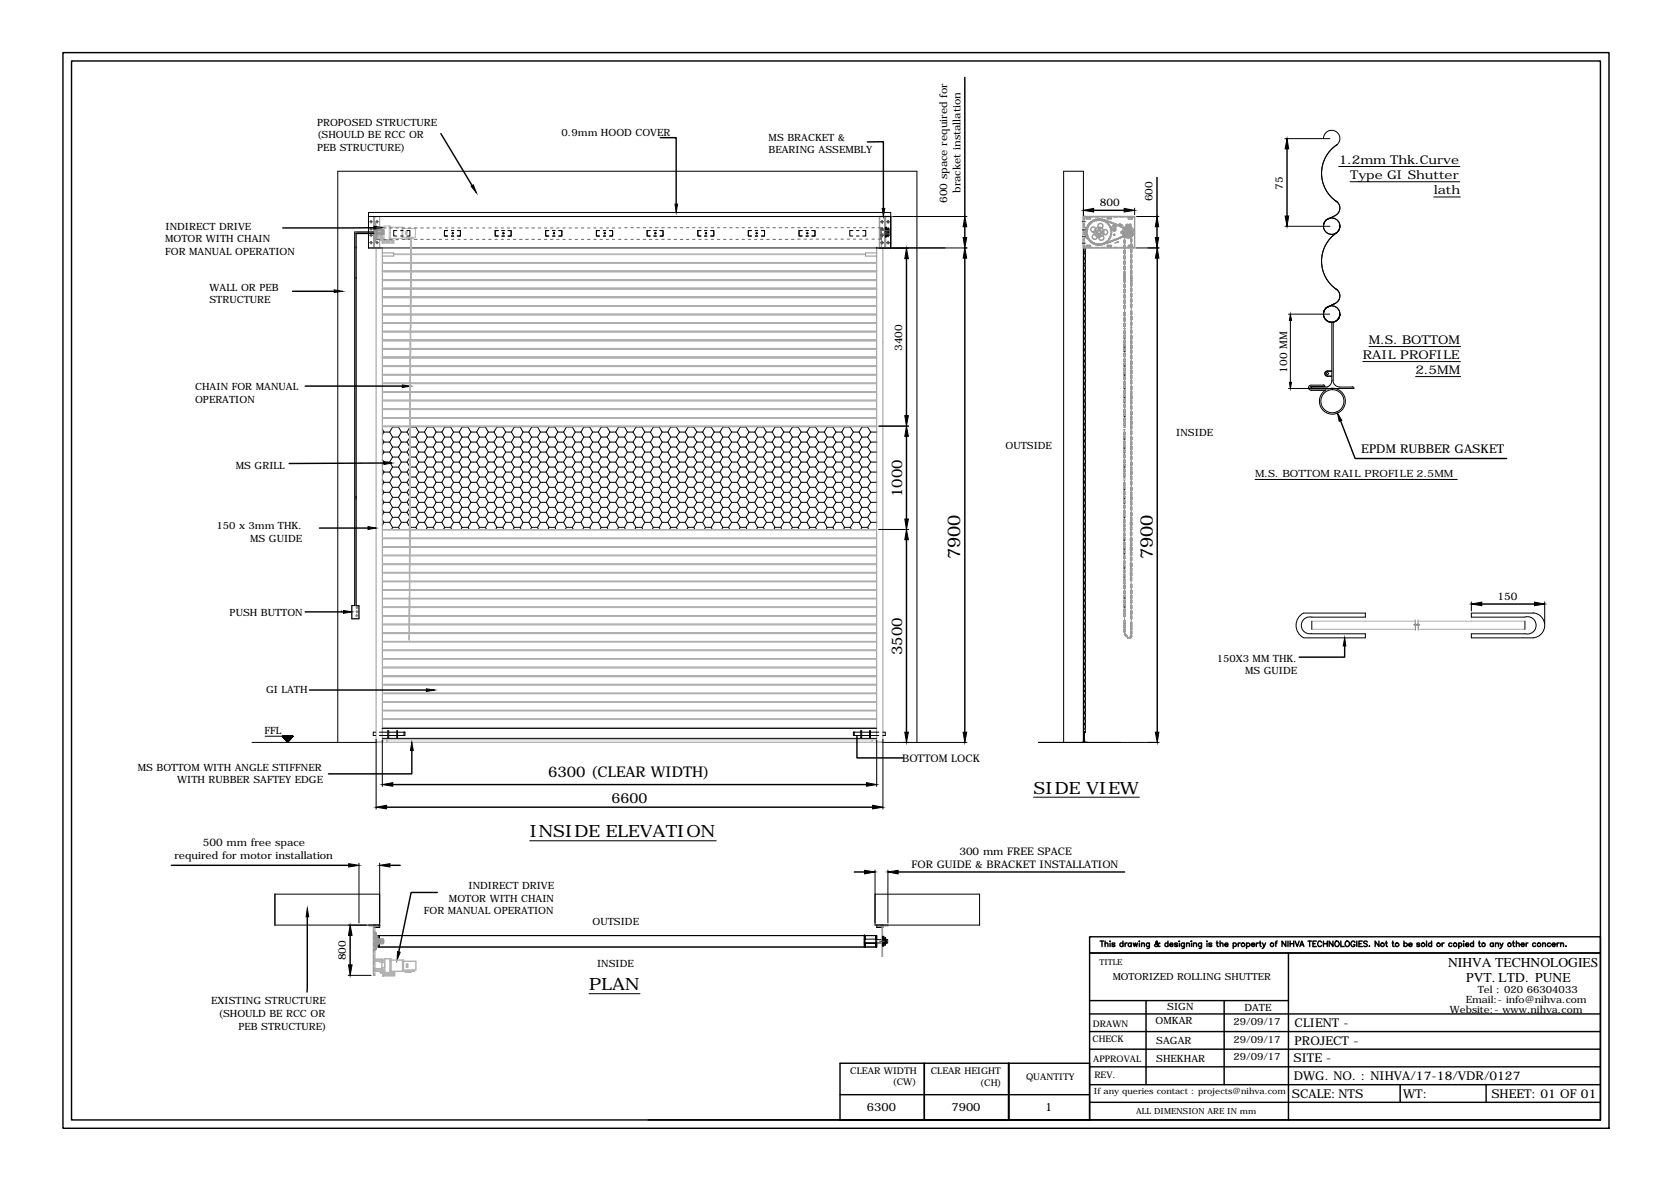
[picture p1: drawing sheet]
<svg xmlns="http://www.w3.org/2000/svg" width="297mm" height="210mm" viewBox="0 0 297 210" stroke-linecap="round" stroke-linejoin="round" font-family="sans-serif">
<defs><g id="words">
<g font-size="3.1">
<text x="170.7" y="99.4" transform="rotate(-90 170.7 99.4)">7900</text>
<text x="204.9" y="99.4" transform="rotate(-90 204.9 99.4)">7900</text>
</g>
<g font-size="3">
<text x="183.7" y="141.1">SIDE VIEW</text>
<text x="94.2" y="148.8">INSIDE ELEVATION</text>
<text x="104.7" y="176">PLAN</text>
</g>
<g font-size="2.6">
<text x="160.4" y="88.3" transform="rotate(-90 160.4 88.3)">1000</text>
<text x="160.4" y="116.4" transform="rotate(-90 160.4 116.4)">3500</text>
<text x="97.4" y="138.1">6300 (CLEAR WIDTH)</text>
</g>
<text font-size="2.5" x="108.7" y="142.7">6600</text>
<g font-size="2.4">
<text x="257.4" y="171.9">NIHVA TECHNOLOGIES</text>
<text x="260.6" y="174.5">PVT. LTD. PUNE</text>
</g>
<g font-size="2.2">
<text x="238" y="29.1">1.2mm Thk.Curve</text>
<text x="240" y="31.8">Type GI Shutter</text>
<text x="254.9" y="34.5">lath</text>
<text x="242.2" y="63.8">RAIL PROFILE</text>
<text x="243.3" y="61.1">M.S. BOTTOM</text>
<text x="251.6" y="66.5">2.5MM</text>
<text x="242" y="80.6">EPDM RUBBER GASKET</text>
<text x="230.1" y="182.6">CLIENT -</text>
<text x="230.1" y="185.7">PROJECT -</text>
<text x="229.9" y="188.8">SITE -</text>
<text x="230" y="192">DWG. NO. : NIHVA/17-18/VDR/0127</text>
<text x="229.6" y="195.1">SCALE:NTS</text>
<text x="249.4" y="195.1">WT:</text>
<text x="265.1" y="195.1">SHEET: 01 OF 01</text>
</g>
<g font-size="2">
<text x="154.1" y="197.4">6300</text>
<text x="169.1" y="197.4">7900</text>
<text x="185.8" y="197.4">1</text>
</g>
<g font-size="1.9">
<text x="170.7" y="34.3" transform="rotate(-90 170.7 34.3)">bracket installation</text>
<text x="204.9" y="35.8" transform="rotate(-90 204.9 35.8)">600</text>
<text x="228" y="33.7" transform="rotate(-90 228 33.7)">75</text>
<text x="168.4" y="36.1" transform="rotate(-90 168.4 36.1)">600 space required for</text>
<text x="195.5" y="36.6">800</text>
<text x="160.4" y="62.4" transform="rotate(-90 160.4 62.4)">3400</text>
<text x="228.8" y="66.2" transform="rotate(-90 228.8 66.2)">100 MM</text>
<text x="266.2" y="106.6">150</text>
<text x="160.4" y="135.4">BOTTOM LOCK</text>
<text x="31" y="152.7">required for motor installation</text>
<text x="36.1" y="150.3">500 mm free space</text>
<text x="162" y="154.2">FOR GUIDE &amp; BRACKET INSTALLATION</text>
<text x="170.5" y="151.9">300 mm FREE SPACE</text>
<text x="61.5" y="170.7" transform="rotate(-90 61.5 170.7)">800</text>
</g>
<g font-size="1.8">
<text x="56.4" y="22.3">PROPOSED STRUCTURE</text>
<text x="56.4" y="24.6">(SHOULD BE RCC OR</text>
<text x="56.4" y="26.8">PEB STRUCTURE)</text>
<text x="99.8" y="24.2">0.9mm HOOD COVER</text>
<text x="136.6" y="25">MS BRACKET &amp;</text>
<text x="136.6" y="27.2">BEARING ASSEMBLY</text>
<text x="29.4" y="40.8">INDIRECT DRIVE</text>
<text x="29.4" y="43.1">MOTOR WITH CHAIN</text>
<text x="29.4" y="45.3">FOR MANUAL OPERATION</text>
<text x="37.2" y="53.9">STRUCTURE</text>
<text x="37.3" y="51.7">WALL OR PEB</text>
<text x="34.7" y="69.3">CHAIN FOR MANUAL</text>
<text x="34.7" y="71.6">OPERATION</text>
<text x="209.1" y="77.5">INSIDE</text>
<text x="41.9" y="83.3">MS GRILL</text>
<text x="178.7" y="79.8">OUTSIDE</text>
<text x="223.1" y="84.8">M.S. BOTTOM RAIL PROFILE 2.5MM</text>
<text x="38.5" y="94">150 x 3mm THK.</text>
<text x="44.5" y="96.3">MS GUIDE</text>
<text x="40.8" y="109.5">PUSH BUTTON</text>
<text x="216.3" y="117.6">150X3 MM THK.</text>
<text x="221.3" y="119.8">MS GUIDE</text>
<text x="47.3" y="123.1">GI LATH</text>
<text x="47" y="130.5">FFL</text>
<text x="24.5" y="137">MS BOTTOM WITH ANGLE STIFFNER</text>
<text x="31.5" y="139.2">WITH RUBBER SAFTEY EDGE</text>
<text x="79.8" y="160.3">MOTOR WITH CHAIN</text>
<text x="83.3" y="158.1">INDIRECT DRIVE</text>
<text x="75.3" y="162.5">FOR MANUAL OPERATION</text>
<text x="105.3" y="164.4">OUTSIDE</text>
<text x="106.1" y="171.8">INSIDE</text>
<text x="37.6" y="178.5">EXISTING STRUCTURE</text>
<text x="207.5" y="179.6">SIGN</text>
<text x="221.2" y="179.7">DATE</text>
<text x="260.6" y="178.4">Email:- info@nihva.com</text>
<text x="262.7" y="176.5">Tel : 020 66304033</text>
<text x="38.8" y="180.7">(SHOULD BE RCC OR</text>
<text x="42.4" y="183">PEB STRUCTURE)</text>
<text x="205.4" y="182.1">OMKAR</text>
<text x="205.5" y="185.6">SAGAR</text>
<text x="219.3" y="182.2">29/09/17</text>
<text x="219.3" y="185.3">29/09/17</text>
<text x="257.7" y="180.1">Website:- www.nihva.com</text>
<text x="205.5" y="188.8">SHEKHAR</text>
<text x="219.3" y="188.4">29/09/17</text>
</g>
<g font-size="1.7">
<text x="197.8" y="174.2">MOTORIZED ROLLING SHUTTER</text>
<text x="151.1" y="190.9">CLEAR WIDTH</text>
<text x="165.5" y="191">CLEAR HEIGHT</text>
<text x="182.4" y="191.9">QUANTITY</text>
<text x="158.7" y="192.9">(CW)</text>
<text x="174.2" y="193">(CH)</text>
</g>
<g font-size="1.6">
<text x="194.2" y="185.2">CHECK</text>
<text x="194.3" y="182.5">DRAWN</text>
<text x="194.3" y="188.7">APPROVAL</text>
<text x="194.5" y="191.6">REV.</text>
</g>
<g font-size="1.5">
<text x="194.5" y="194.4">If any queries contact : projects@nihva.com</text>
<text x="202" y="198">ALL DIMENSION ARE IN mm</text>
</g>
<text font-size="1.4" x="195.4" y="171.5">TITLE</text>
</g></defs>
<!-- layer: 0 -->
<g fill="none" stroke="#000" stroke-width=".18">
<path d="M65.5 38.5h92.8M158.7 38.5h13.2M201.7 37v1.1M202 38.5h4M228.4 24.6h8M235.3 24.6a1.46 1.46 0 0 1 2.1-1.3 1.46 1.46 0 0 1 .2 2.5M235.9 39a1.46 1.46 0 0 0 .1 2.5 1.46 1.46 0 0 0 2.2-1.3M237.4 38.3l-1.4 .7M237.4 35.7a1.46 1.46 0 0 1 .8 1.3 1.46 1.46 0 0 1-.9 1.3M237.5 35.8a1.46 1.46 0 0 1-.2 2.5M237.7 25.7a6.1 6.1 0 0 0 0 10.2M238 29.6h21.5"/>
<path d="M240 32.3h19.5M254.9 35h4.7M63.3 44.1h.1M63.3 49.5h.1M66.4 41.2h-3.4v66.4h-.5v2.4h1.3v-2.3h-.5v-66.2M66.6 41h.6M70.5 41h-.5v1h.5M71.2 41h.4M71.2 42h.4M72.3 41h.6v1h-.6M79.6 41h-.6v1h.6M80.2 41h.5"/>
<path d="M80.2 42h.5M80.4 41.4h.2l-.2 .2zM81.3 41h.5v1h-.5M88.6 41h-.6v1h.6M89.2 41h.5M89.2 42h.5M89.4 41.4h.2l-.1 .2zM90.3 41h.6v1h-.6M97.6 41h-.6v1h.6M98.2 41h.5M98.2 42h.5M98.4 41.4h.2v.1h-.2z"/>
<path d="M99.3 41h.6v1h-.6M106.6 41h-.6v1h.6M107.2 41h.5M107.2 42h.5M107.4 41.4h.2l-.1 .2zM108.3 41h.6v1h-.6M115.6 41h-.6v1h.6M116.2 41h.5M116.2 42h.5M116.4 41.4h.2l-.1 .2zM117.3 41h.6v1h-.6M124.6 41h-.5v1h.5"/>
<path d="M125.2 41h.5M125.2 42h.5M125.4 41.4h.2l-.1 .2zM126.3 41h.6v1h-.6M133.6 41h-.6v1h.6M134.3 41h.4M134.3 42h.4M134.4 41.4h.2l-.1 .2zM135.4 41h.5v1h-.5M142.6 41h-.6v1h.6M143.3 41h.4M143.3 42h.4"/>
<path d="M143.4 41.4h.2l-.1 .2zM144.3 41h.6v1h-.6M151.6 41h-.5v1h.5M152.2 41h.5M152.2 42h.5M153.3 41h.6v1h-.6M155.8 44.1h.1M156.2 44.1h5.3M158.3 44.1v-6.3h-92.8v6.3h106.4M201.9 44.1h4.2M228.4 40.2h8M229 55.8h7.4"/>
<path d="M229.4 56.9v11M235.3 40.2h.1M235.3 55.8a1.46 1.46 0 0 1 2.1-1.3 1.46 1.46 0 0 1 .1 2.6M235.3 55.8a1.46 1.46 0 0 1 2.1-1.3 1.46 1.46 0 0 1 .2 2.5M235.3 55.8h.1M235.9 54.6l1.4-.7-1.3 .7M235.9 54.6a1.46 1.46 0 0 0 .1 2.5 1.46 1.46 0 0 0 2.2-1.3M236.7 57.3v10.3a1.21 1.21 0 0 1-.8 1.2M237 57.4v10.2M237.1 57.2l-.1 .2M237.4 51.3a1.46 1.46 0 0 1 .8 1.3 1.46 1.46 0 0 1-.9 1.3 1.46 1.46 0 0 0 .2-2.5M237.6 41.4a1.46 1.46 0 0 0-.2-2.5 1.46 1.46 0 0 0-2.1 1.3 1.46 1.46 0 0 1 2.1-1.3 1.46 1.46 0 0 1 .1 2.6"/>
<path d="M237.7 41.3a6.1 6.1 0 0 0 0 10.2M238.2 40.2h.1M68 79.9l.3 .4M68 78.1l.3 .5M68 76.3l.3 .5M68.3 76.8h1M68.3 78.6h1M68.3 76.8l-.3 .5M68.3 78.6l-.3 .4M69.3 78.6l.5 .9M69.3 76.8l.5 .9M69.7 75.7l.1 .2"/>
<path d="M69.8 75.9h1M69.8 77.7h1M69.8 79.5h1M69.8 75.9l-.5 .9M69.8 77.7l-.5 .9M69.8 79.5l-.5 .8M70.8 79.5l.5 .8M70.8 77.7l.5 .9M70.8 75.9l.5 .9M70.9 75.7l-.1 .2M71.3 76.8h1.1M71.3 78.6h1.1"/>
<path d="M71.3 76.8l-.5 .9M71.3 78.6l-.5 .9M72.4 78.6l.4 .8M72.4 76.8l.5 .8M72.8 75.7l.1 .2M72.9 75.9h1M72.9 77.7h.1M72.9 77.7h1M72.9 75.9l-.5 .9M72.9 77.7l-.5 .9M72.9 79.5l-.5 .8M72.9 79.5h.1"/>
<path d="M72.9 79.5h1M73.9 79.5l.5 .8M73.9 77.7l.5 .9M73.9 75.9l.5 .9M73.9 75.9h.1M74.4 76.8h1.1M74.4 78.6h1.1M74.4 76.8l-.5 .9M74.4 78.6l-.5 .9M75.5 78.6l.5 .9M75.5 76.8l.5 .9M76 75.9h1"/>
<path d="M76 77.7h1M76 79.5h1M76 75.9h.1M76 75.9l-.5 .9M76 77.7l-.5 .9M76 79.5l-.5 .8M77 79.5l.5 .8M77 77.7l.5 .9M77 75.9l.5 .9M77 75.9h.1M77.5 76.8h1M77.5 78.6h1"/>
<path d="M77.5 76.8l-.5 .9M77.5 78.6l-.5 .9M78.5 78.6l.6 .9M78.5 76.8l.6 .9M79.1 75.9h1M79.1 77.7h1M79.1 79.5h1M79.1 75.9h.1M79.1 75.9l-.6 .9M79.1 77.7l-.6 .9M79.1 79.5l-.6 .8M80.1 79.5l.5 .8"/>
<path d="M80.1 77.7l.5 .9M80.1 75.9l.5 .9M80.1 75.9h.1M80.6 76.8h1M80.6 78.6h1M80.6 76.8l-.5 .9M80.6 78.6l-.5 .9M81.6 78.6l.5 .9M81.6 76.8l.5 .9M82.1 75.9h1.1M82.1 77.7h1.1M82.1 79.5h1.1"/>
<path d="M82.1 75.9h.1M82.1 75.9l-.5 .9M82.1 77.7l-.5 .9M82.1 79.5l-.5 .8M83.2 79.5l.5 .8M83.2 77.7l.5 .9M83.2 75.9l.5 .9M83.2 75.9h.1M83.7 76.8h1M83.7 78.6h1M83.7 76.8l-.5 .9M83.7 78.6l-.5 .9"/>
<path d="M84.7 78.6l.5 .9M84.7 76.8l.5 .9M85.2 75.9h1.1M85.2 77.7h1.1M85.2 79.5h1.1M85.2 75.9h.1M85.2 75.9l-.5 .9M85.2 77.7l-.5 .9M85.2 79.5l-.5 .8M86.3 79.5l.5 .8M86.3 77.7l.5 .9M86.3 75.9l.5 .9"/>
<path d="M86.3 75.9h.1M86.8 76.8h1M86.8 78.6h1M86.8 76.8l-.5 .9M86.8 78.6l-.5 .9M87.8 78.6l.5 .9M87.8 76.8l.5 .9M88.3 75.9h1.1M88.3 77.7h1.1M88.3 79.5h1.1M88.3 75.9h.1M88.3 75.9l-.5 .9"/>
<path d="M88.3 77.7l-.5 .9M88.3 79.5l-.5 .8M89.4 79.5l.5 .8M89.4 77.7l.5 .9M89.4 75.9l.5 .9M89.4 75.9h.1M89.9 76.8h1M89.9 78.6h1M89.9 76.8l-.5 .9M89.9 78.6l-.5 .9M90.9 78.6l.5 .9M90.9 76.8l.5 .9"/>
<path d="M91.4 75.9h1.1M91.4 77.7h1.1M91.4 79.5h1.1M91.4 75.9h.1M91.4 75.9l-.5 .9M91.4 77.7l-.5 .9M91.4 79.5l-.5 .8M92.5 79.5l.5 .8M92.5 77.7l.5 .9M92.5 75.9l.5 .9M92.5 75.9h.1M93 76.8h1"/>
<path d="M93 78.6h1M93 76.8l-.5 .9M93 78.6l-.5 .9M94 78.6l.5 .9M94 76.8l.5 .9M94.5 75.9h1.1M94.5 77.7h1.1M94.5 79.5h1.1M94.5 75.9h.1M94.5 75.9l-.5 .9M94.5 77.7l-.5 .9M94.5 79.5l-.5 .8"/>
<path d="M95.6 79.5l.5 .8M95.6 77.7l.5 .9M95.6 75.9l.5 .9M95.6 75.9h.1M96.1 76.8h1M96.1 78.6h1M96.1 76.8l-.5 .9M96.1 78.6l-.5 .9M97.1 78.6l.5 .9M97.1 76.8l.5 .9M97.6 75.9h1.1M97.6 77.7h1.1"/>
<path d="M97.6 79.5h1.1M97.6 75.9h.1M97.6 75.9l-.5 .9M97.6 77.7l-.5 .9M97.6 79.5l-.5 .8M98.7 79.5l.5 .8M98.7 77.7l.5 .9M98.7 75.9l.5 .9M98.7 75.9h.1M99.2 76.8h1M99.2 78.6h1M99.2 76.8l-.5 .9"/>
<path d="M99.2 78.6l-.5 .9M100.2 78.6l.5 .9M100.2 76.8l.5 .9M100.7 75.9h1M100.7 77.7h1M100.7 79.5h1M100.7 75.9h.1M100.7 75.9l-.5 .9M100.7 77.7l-.5 .9M100.7 79.5l-.5 .8M101.7 79.5l.5 .8M101.7 77.7l.5 .9"/>
<path d="M101.7 75.9l.5 .9M101.7 75.9h.1M102.2 76.8h1.1M102.2 78.6h1.1M102.2 76.8l-.5 .9M102.2 78.6l-.5 .9M103.3 78.6l.5 .9M103.3 76.8l.5 .9M103.8 75.9h1M103.8 77.7h1M103.8 79.5h1M103.8 75.9h.1"/>
<path d="M103.8 75.9l-.5 .9M103.8 77.7l-.5 .9M103.8 79.5l-.5 .8M104.8 79.5l.5 .8M104.8 77.7l.5 .9M104.8 75.9l.5 .9M104.8 75.9h.1M105.3 76.8h1.1M105.3 78.6h1.1M105.3 76.8l-.5 .9M105.3 78.6l-.5 .9M106.4 78.6l.5 .9"/>
<path d="M106.4 76.8l.5 .9M106.9 75.9h1M106.9 77.7h1M106.9 79.5h1M106.9 75.9h.1M106.9 75.9l-.5 .9M106.9 77.7l-.5 .9M106.9 79.5l-.5 .8M107.9 79.5l.5 .8M107.9 77.7l.5 .9M107.9 75.9l.5 .9M107.9 75.9h.1"/>
<path d="M108.4 76.8h1M108.4 78.6h1M108.4 76.8l-.5 .9M108.4 78.6l-.5 .9M109.4 78.6l.6 .9M109.4 76.8l.6 .9M110 75.9h1M110 77.7h1M110 79.5h1M110 75.9h.1M110 75.9l-.6 .9M110 77.7l-.6 .9"/>
<path d="M110 79.5l-.6 .8M111 79.5l.5 .8M111 77.7l.5 .9M111 75.9l.5 .9M111 75.9h.1M111.5 76.8h1M111.5 78.6h1M111.5 76.8l-.5 .9M111.5 78.6l-.5 .9M112.5 78.6l.5 .9M112.5 76.8l.5 .9M113 75.9h1.1"/>
<path d="M113 77.7h1.1M113 79.5h1.1M113 75.9h.1M113 75.9l-.5 .9M113 77.7l-.5 .9M113 79.5l-.5 .8M114.1 79.5l.5 .8M114.1 77.7l.5 .9M114.1 75.9l.5 .9M114.1 75.9h.1M114.6 76.8h1M114.6 78.6h1"/>
<path d="M114.6 76.8l-.5 .9M114.6 78.6l-.5 .9M115.6 78.6l.5 .9M115.6 76.8l.5 .9M116.1 75.9h1.1M116.1 77.7h1.1M116.1 79.5h1.1M116.1 75.9h.1M116.1 75.9l-.5 .9M116.1 77.7l-.5 .9M116.1 79.5l-.5 .8M117.2 79.5l.5 .8"/>
<path d="M117.2 77.7l.5 .9M117.2 75.9l.5 .9M117.2 75.9h.1M117.7 76.8h1M117.7 78.6h1M117.7 76.8l-.5 .9M117.7 78.6l-.5 .9M118.7 78.6l.5 .9M118.7 76.8l.5 .9M119.2 75.9h1M119.2 77.7h1M119.2 79.5h1"/>
<path d="M119.2 75.9h.1M119.2 75.9l-.5 .9M119.2 77.7l-.5 .9M119.2 79.5l-.5 .8M120.2 79.5l.6 .8M120.2 77.7l.6 .9M120.2 75.9l.6 .9M120.3 75.9h-.1M120.8 76.8h1M120.8 78.6h1M120.8 76.8l-.6 .9M120.8 78.6l-.6 .9"/>
<path d="M121.8 78.6l.5 .9M121.8 76.8l.5 .9M122.3 75.9h1M122.3 77.7h1M122.3 79.5h1M122.3 75.9h.1M122.3 75.9l-.5 .9M122.3 77.7l-.5 .9M122.3 79.5l-.5 .8M123.3 79.5l.6 .8M123.3 77.7l.6 .9M123.3 75.9l.6 .9"/>
<path d="M123.4 75.9h-.1M123.9 76.8h1M123.9 78.6h1M123.9 76.8l-.6 .9M123.9 78.6l-.6 .9M124.9 78.6l.5 .9M124.9 76.8l.5 .9M125.4 75.9h1M125.4 77.7h1M125.4 79.5h1M125.4 75.9h.1M125.4 75.9l-.5 .9"/>
<path d="M125.4 77.7l-.5 .9M125.4 79.5l-.5 .8M126.4 79.5l.6 .8M126.4 77.7l.6 .9M126.4 75.9l.6 .9M126.5 75.9h-.1M127 76.8h1M127 78.6h1M127 76.8l-.6 .9M127 78.6l-.6 .9M128 78.6l.5 .9M128 76.8l.5 .9"/>
<path d="M128.5 75.9h1M128.5 77.7h1M128.5 79.5h1M128.5 75.9h.1M128.5 75.9l-.5 .9M128.5 77.7l-.5 .9M128.5 79.5l-.5 .8M129.5 79.5l.6 .8M129.5 77.7l.6 .9M129.5 75.9l.6 .9M129.6 75.9h-.1M130.1 76.8h1"/>
<path d="M130.1 78.6h1M130.1 76.8l-.6 .9M130.1 78.6l-.6 .9M131.1 78.6l.5 .9M131.1 76.8l.5 .9M131.6 75.9h1M131.6 77.7h1M131.6 79.5h1M131.6 75.9h.1M131.6 75.9l-.5 .9M131.6 77.7l-.5 .9M131.6 79.5l-.5 .8"/>
<path d="M132.6 79.5l.6 .8M132.6 77.7l.6 .9M132.6 75.9l.6 .9M132.6 75.9h.1M133.2 76.8h1M133.2 78.6h1M133.2 76.8l-.6 .9M133.2 78.6l-.6 .9M134.2 78.6l.5 .9M134.2 76.8l.5 .9M134.7 75.9h1M134.7 77.7h1"/>
<path d="M134.7 79.5h1M134.7 75.9h.1M134.7 75.9l-.5 .9M134.7 77.7l-.5 .9M134.7 79.5l-.5 .8M135.7 79.5l.5 .8M135.7 77.7l.5 .9M135.7 75.9l.5 .9M135.7 75.9h.1M136.2 76.8h1.1M136.2 78.6h1.1M136.2 76.8l-.5 .9"/>
<path d="M136.2 78.6l-.5 .9M137.3 78.6l.5 .9M137.3 76.8l.5 .9M137.8 75.9h1M137.8 77.7h1M137.8 79.5h1M137.8 75.9h.1M137.8 75.9l-.5 .9M137.8 77.7l-.5 .9M137.8 79.5l-.5 .8M138.8 79.5l.5 .8M138.8 77.7l.5 .9"/>
<path d="M138.8 75.9l.5 .9M138.8 75.9h.1M139.3 76.8h1M139.3 78.6h1M139.3 76.8l-.5 .9M139.3 78.6l-.5 .9M140.3 78.6l.6 .9M140.3 76.8l.6 .9M140.9 75.9h1M140.9 77.7h1M140.9 79.5h1M140.9 75.9h.1"/>
<path d="M140.9 75.9l-.6 .9M140.9 77.7l-.6 .9M140.9 79.5l-.6 .8M141.9 79.5l.5 .8M141.9 77.7l.5 .9M141.9 75.9l.5 .9M141.9 75.9h.1M142.4 76.8h1M142.4 78.6h1M142.4 76.8l-.5 .9M142.4 78.6l-.5 .9M143.4 78.6l.5 .9"/>
<path d="M143.4 76.8l.5 .9M143.9 75.9h1.1M143.9 77.7h1.1M143.9 79.5h1.1M143.9 75.9h.1M143.9 75.9l-.5 .9M143.9 77.7l-.5 .9M143.9 79.5l-.5 .8M145 79.5l.5 .8M145 77.7l.5 .9M145 75.9l.5 .9M145 75.9h.1"/>
<path d="M145.5 76.8h1M145.5 78.6h1M145.5 76.8l-.5 .9M145.5 78.6l-.5 .9M146.5 78.6l.5 .9M146.5 76.8l.5 .9M147 75.9h1.1M147 77.7h1.1M147 79.5h1.1M147 75.9h.1M147 75.9l-.5 .9M147 77.7l-.5 .9"/>
<path d="M147 79.5l-.5 .8M148.1 79.5l.5 .8M148.1 77.7l.5 .9M148.1 75.9l.5 .9M148.1 75.9h.1M148.6 76.8h1M148.6 78.6h1M148.6 76.8l-.5 .9M148.6 78.6l-.5 .9M149.6 78.6l.5 .9M149.6 76.8l.5 .9M150.1 75.9h1"/>
<path d="M150.1 77.7h1M150.1 79.5h1M150.1 75.9h.1M150.1 75.9l-.5 .9M150.1 77.7l-.5 .9M150.1 79.5l-.5 .8M151.1 79.5l.6 .8M151.1 77.7l.6 .9M151.1 75.9l.6 .9M151.2 75.9h-.1M151.7 76.8h1M151.7 78.6h1"/>
<path d="M151.7 76.8l-.6 .9M151.7 78.6l-.6 .9M152.7 78.6l.5 .9M152.7 76.8l.5 .9M153.2 75.9h1M153.2 77.7h1M153.2 79.5h1M153.2 75.9h.1M153.2 75.9l-.5 .9M153.2 77.7l-.5 .9M153.2 79.5l-.5 .8M154.2 79.5l.6 .8"/>
<path d="M154.2 77.7l.6 .9M154.2 75.9l.6 .9M154.3 75.9h-.1M154.8 76.8h1M154.8 78.6h1M154.8 76.8l-.6 .9M154.8 78.6l-.6 .9M155.8 78.6v.1M155.8 76.8v.1M155.8 76.7v.1M155.8 78.4v.2M156.2 75.7h5.3"/>
<path d="M199.9 78.2h.1M199.9 79.8h.1M199.9 61.8h.1M199.9 62.6h.1M199.9 65.2h.1M199.9 66.8h.1M199.9 69.2h.1M199.9 70.8h.1M199.9 74.2h.1M199.9 60.2h.1M199.9 71.6h.1M199.9 75.8h.1"/>
<path d="M229 69h11.7M233.1 69.4h2.5M233.1 69.1h3.1M233.4 68.7l-.3 .3M233.4 68.8h2.5M235.2 68.4l.3 .3h-2.4l-.3 .2 .2 .2M235.3 68.5h-2.3a.44 .44 0 0 0-.4 .4 .44 .44 0 0 0 .4 .4M236 66.8h.7M236.2 69.1a2.31 2.31 0 0 1 2.9 2.6 2.31 2.31 0 0 1-3.5 1.5 2.31 2.31 0 0 1 0-3.9M236.7 65.9h-.7a.49 .49 0 0 0-.5 .5 .49 .49 0 0 0 .5 .5h.7M236.7 66h-.7a.4 .4 0 0 0-.4 .4 .4 .4 0 0 0 .4 .4M237 67.6a1.21 1.21 0 0 0 1.2 1.2"/>
<path d="M238.2 68.8h2.2M240.4 68.8h.2l.1 .2M242.2 64.3h17.4M243.3 61.6h16.3M251.6 66.9h8M63.3 88.3h.1M68 92.4l.3 .4M68 90.6l.3 .5M68 88.8l.3 .5M68 87l.3 .5M68 85.2l.3 .5M68 83.4l.3 .5"/>
<path d="M68 81.7l.3 .4M68.3 80.3h1M68.3 82.1h1M68.3 83.9h1M68.3 85.7h1M68.3 87.5h1M68.3 89.3h1M68.3 91.1h1M68.3 92.8h1M68.3 80.3l-.3 .6M68.3 82.1l-.3 .5M68.3 83.9l-.3 .5"/>
<path d="M68.3 85.7l-.3 .5M68.3 87.5l-.3 .5M68.3 89.3l-.3 .4M68.3 91.1l-.3 .4M68.3 92.8l-.3 .5M69.3 92.8l.5 .9M69.3 91.1l.5 .8M69.3 89.3l.5 .9M69.3 87.5l.5 .9M69.3 85.7l.5 .9M69.3 83.9l.5 .9M69.3 82.1l.5 .9"/>
<path d="M69.3 80.3l.5 .9M69.8 81.2h1M69.8 83h1M69.8 84.8h1M69.8 86.6h1M69.8 88.4h1M69.8 90.2h1M69.8 91.9h1M69.8 93.7h1M69.8 81.2l-.5 .9M69.8 83l-.5 .9M69.8 84.8l-.5 .9"/>
<path d="M69.8 86.6l-.5 .9M69.8 88.4l-.5 .9M69.8 90.2l-.5 .9M69.8 91.9l-.5 .9M69.8 93.7l-.2 .4M70.8 93.7l.2 .4M70.8 91.9l.5 .9M70.8 90.2l.5 .9M70.8 88.4l.5 .9M70.8 86.6l.5 .9M70.8 84.8l.5 .9M70.8 83l.5 .9"/>
<path d="M70.8 81.2l.5 .9M71.3 80.3h1.1M71.3 82.1h1.1M71.3 83.9h1.1M71.3 85.7h1.1M71.3 87.5h1.1M71.3 89.3h1.1M71.3 91.1h1.1M71.3 92.8h1.1M71.3 80.3l-.5 .9M71.3 82.1l-.5 .9M71.3 83.9l-.5 .9"/>
<path d="M71.3 85.7l-.5 .9M71.3 87.5l-.5 .9M71.3 89.3l-.5 .9M71.3 91.1l-.5 .8M71.3 92.8l-.5 .9M72.4 92.8l.4 .8M72.4 91.1l.4 .7M72.4 89.3l.4 .7M72.4 87.5l.4 .8M72.4 85.7l.4 .8M72.4 83.9l.4 .8M72.4 82.1l.4 .8"/>
<path d="M72.4 80.3l.5 .9M72.8 90l.1 .1M72.8 88.5l-.4 .8M72.8 92.1l-.4 .7M72.8 81.3l-.4 .8M72.8 84.9l-.4 .8M72.8 90.3l-.4 .8M72.8 93.9l-.1 .2M72.9 88.4h.1M72.9 90.2h.1M72.9 91.9h.1M72.9 84.8h.1"/>
<path d="M72.9 93.7h.1M72.9 84.8h1M72.9 88.4h1M72.9 90.2h1M72.9 91.9h1M72.9 93.7h1M72.9 88.3v.1M72.9 93.7v.1M72.9 83.1l-.5 .8M72.9 86.7l-.5 .8M72.9 91.9v.1M72.9 81.2h.1"/>
<path d="M72.9 83h.1M72.9 81.2h1M72.9 83h1M72.9 86.6h1M73.9 88.4l.5 .9M73.9 86.6l.5 .9M73.9 83l.5 .9M73.9 93.7l.2 .4M73.9 91.9l.5 .9M73.9 90.2l.5 .9M73.9 84.8l.5 .9M73.9 81.2l.5 .9"/>
<path d="M74.4 80.3h1.1M74.4 82.1h1.1M74.4 83.9h1.1M74.4 85.7h1.1M74.4 87.5h1.1M74.4 89.3h1.1M74.4 91.1h1.1M74.4 92.8h1.1M74.4 83.9l-.5 .9M74.4 80.3l-.5 .9M74.4 82.1l-.5 .9M74.4 85.7l-.5 .9"/>
<path d="M74.4 87.5l-.5 .9M74.4 89.3l-.5 .9M74.4 91.1l-.5 .8M74.4 92.8l-.5 .9M75.5 91.1l.5 .8M75.5 89.3l.5 .9M75.5 87.5l.5 .9M75.5 85.7l.5 .9M75.5 92.8l.5 .9M75.5 83.9l.5 .9M75.5 82.1l.5 .9M75.5 80.3l.5 .9"/>
<path d="M76 81.2h1M76 83h1M76 84.8h1M76 86.6h1M76 88.4h1M76 90.2h1M76 91.9h1M76 93.7h1M76 83l-.5 .9M76 81.2l-.5 .9M76 84.8l-.5 .9M76 86.6l-.5 .9"/>
<path d="M76 88.4l-.5 .9M76 90.2l-.5 .9M76 91.9l-.5 .9M76 93.7l-.3 .4M77 93.7l.2 .4M77 91.9l.5 .9M77 90.2l.5 .9M77 88.4l.5 .9M77 86.6l.5 .9M77 84.8l.5 .9M77 83l.5 .9M77 81.2l.5 .9"/>
<path d="M77.5 80.3h1M77.5 82.1h1M77.5 83.9h1M77.5 85.7h1M77.5 87.5h1M77.5 89.3h1M77.5 91.1h1M77.5 92.8h1M77.5 80.3l-.5 .9M77.5 82.1l-.5 .9M77.5 83.9l-.5 .9M77.5 85.7l-.5 .9"/>
<path d="M77.5 87.5l-.5 .9M77.5 89.3l-.5 .9M77.5 91.1l-.5 .8M77.5 92.8l-.5 .9M78.5 92.8l.6 .9M78.5 91.1l.6 .8M78.5 89.3l.6 .9M78.5 87.5l.6 .9M78.5 85.7l.6 .9M78.5 83.9l.6 .9M78.5 82.1l.6 .9M78.5 80.3l.6 .9"/>
<path d="M79.1 81.2h1M79.1 83h1M79.1 84.8h1M79.1 86.6h1M79.1 88.4h1M79.1 90.2h1M79.1 91.9h1M79.1 93.7h1M79.1 81.2l-.6 .9M79.1 83l-.6 .9M79.1 84.8l-.6 .9M79.1 86.6l-.6 .9"/>
<path d="M79.1 88.4l-.6 .9M79.1 90.2l-.6 .9M79.1 91.9l-.6 .9M79.1 93.7l-.3 .4M80.1 93.7l.2 .4M80.1 91.9l.5 .9M80.1 90.2l.5 .9M80.1 88.4l.5 .9M80.1 86.6l.5 .9M80.1 84.8l.5 .9M80.1 83l.5 .9M80.1 81.2l.5 .9"/>
<path d="M80.6 80.3h1M80.6 82.1h1M80.6 83.9h1M80.6 85.7h1M80.6 87.5h1M80.6 89.3h1M80.6 91.1h1M80.6 92.8h1M80.6 80.3l-.5 .9M80.6 82.1l-.5 .9M80.6 83.9l-.5 .9M80.6 85.7l-.5 .9"/>
<path d="M80.6 87.5l-.5 .9M80.6 89.3l-.5 .9M80.6 91.1l-.5 .8M80.6 92.8l-.5 .9M81.6 92.8l.5 .9M81.6 91.1l.5 .8M81.6 89.3l.5 .9M81.6 87.5l.5 .9M81.6 85.7l.5 .9M81.6 83.9l.5 .9M81.6 82.1l.5 .9M81.6 80.3l.5 .9"/>
<path d="M82.1 81.2h1.1M82.1 83h1.1M82.1 84.8h1.1M82.1 86.6h1.1M82.1 88.4h1.1M82.1 90.2h1.1M82.1 91.9h1.1M82.1 93.7h1.1M82.1 81.2l-.5 .9M82.1 83l-.5 .9M82.1 84.8l-.5 .9M82.1 86.6l-.5 .9"/>
<path d="M82.1 88.4l-.5 .9M82.1 90.2l-.5 .9M82.1 91.9l-.5 .9M82.1 93.7l-.2 .4M83.2 93.7l.2 .4M83.2 91.9l.5 .9M83.2 90.2l.5 .9M83.2 88.4l.5 .9M83.2 86.6l.5 .9M83.2 84.8l.5 .9M83.2 83l.5 .9M83.2 81.2l.5 .9"/>
<path d="M83.7 80.3h1M83.7 82.1h1M83.7 83.9h1M83.7 85.7h1M83.7 87.5h1M83.7 89.3h1M83.7 91.1h1M83.7 92.8h1M83.7 80.3l-.5 .9M83.7 82.1l-.5 .9M83.7 83.9l-.5 .9M83.7 85.7l-.5 .9"/>
<path d="M83.7 87.5l-.5 .9M83.7 89.3l-.5 .9M83.7 91.1l-.5 .8M83.7 92.8l-.5 .9M84.7 92.8l.5 .9M84.7 91.1l.5 .8M84.7 89.3l.5 .9M84.7 87.5l.5 .9M84.7 85.7l.5 .9M84.7 83.9l.5 .9M84.7 82.1l.5 .9M84.7 80.3l.5 .9"/>
<path d="M85.2 81.2h1.1M85.2 83h1.1M85.2 84.8h1.1M85.2 86.6h1.1M85.2 88.4h1.1M85.2 90.2h1.1M85.2 91.9h1.1M85.2 93.7h1.1M85.2 81.2l-.5 .9M85.2 83l-.5 .9M85.2 84.8l-.5 .9M85.2 86.6l-.5 .9"/>
<path d="M85.2 88.4l-.5 .9M85.2 90.2l-.5 .9M85.2 91.9l-.5 .9M85.2 93.7l-.2 .4M86.3 93.7l.2 .4M86.3 91.9l.5 .9M86.3 90.2l.5 .9M86.3 88.4l.5 .9M86.3 86.6l.5 .9M86.3 84.8l.5 .9M86.3 83l.5 .9M86.3 81.2l.5 .9"/>
<path d="M86.8 80.3h1M86.8 82.1h1M86.8 83.9h1M86.8 85.7h1M86.8 87.5h1M86.8 89.3h1M86.8 91.1h1M86.8 92.8h1M86.8 80.3l-.5 .9M86.8 82.1l-.5 .9M86.8 83.9l-.5 .9M86.8 85.7l-.5 .9"/>
<path d="M86.8 87.5l-.5 .9M86.8 89.3l-.5 .9M86.8 91.1l-.5 .8M86.8 92.8l-.5 .9M87.8 92.8l.5 .9M87.8 91.1l.5 .8M87.8 89.3l.5 .9M87.8 87.5l.5 .9M87.8 85.7l.5 .9M87.8 83.9l.5 .9M87.8 82.1l.5 .9M87.8 80.3l.5 .9"/>
<path d="M88.3 81.2h1.1M88.3 83h1.1M88.3 84.8h1.1M88.3 86.6h1.1M88.3 88.4h1.1M88.3 90.2h1.1M88.3 91.9h1.1M88.3 93.7h1.1M88.3 81.2l-.5 .9M88.3 83l-.5 .9M88.3 84.8l-.5 .9M88.3 86.6l-.5 .9"/>
<path d="M88.3 88.4l-.5 .9M88.3 90.2l-.5 .9M88.3 91.9l-.5 .9M88.3 93.7l-.2 .4M89.4 93.7l.2 .4M89.4 91.9l.5 .9M89.4 90.2l.5 .9M89.4 88.4l.5 .9M89.4 86.6l.5 .9M89.4 84.8l.5 .9M89.4 83l.5 .9M89.4 81.2l.5 .9"/>
<path d="M89.9 80.3h1M89.9 82.1h1M89.9 83.9h1M89.9 85.7h1M89.9 87.5h1M89.9 89.3h1M89.9 91.1h1M89.9 92.8h1M89.9 80.3l-.5 .9M89.9 82.1l-.5 .9M89.9 83.9l-.5 .9M89.9 85.7l-.5 .9"/>
<path d="M89.9 87.5l-.5 .9M89.9 89.3l-.5 .9M89.9 91.1l-.5 .8M89.9 92.8l-.5 .9M90.9 92.8l.5 .9M90.9 91.1l.5 .8M90.9 89.3l.5 .9M90.9 87.5l.5 .9M90.9 85.7l.5 .9M90.9 83.9l.5 .9M90.9 82.1l.5 .9M90.9 80.3l.5 .9"/>
<path d="M91.4 81.2h1.1M91.4 83h1.1M91.4 84.8h1.1M91.4 86.6h1.1M91.4 88.4h1.1M91.4 90.2h1.1M91.4 91.9h1.1M91.4 93.7h1.1M91.4 81.2l-.5 .9M91.4 83l-.5 .9M91.4 84.8l-.5 .9M91.4 86.6l-.5 .9"/>
<path d="M91.4 88.4l-.5 .9M91.4 90.2l-.5 .9M91.4 91.9l-.5 .9M91.4 93.7l-.2 .4M92.5 93.7l.1 .4M92.5 91.9l.5 .9M92.5 90.2l.5 .9M92.5 88.4l.5 .9M92.5 86.6l.5 .9M92.5 84.8l.5 .9M92.5 83l.5 .9M92.5 81.2l.5 .9"/>
<path d="M93 80.3h1M93 82.1h1M93 83.9h1M93 85.7h1M93 87.5h1M93 89.3h1M93 91.1h1M93 92.8h1M93 80.3l-.5 .9M93 82.1l-.5 .9M93 83.9l-.5 .9M93 85.7l-.5 .9"/>
<path d="M93 87.5l-.5 .9M93 89.3l-.5 .9M93 91.1l-.5 .8M93 92.8l-.5 .9M94 92.8l.5 .9M94 91.1l.5 .8M94 89.3l.5 .9M94 87.5l.5 .9M94 85.7l.5 .9M94 83.9l.5 .9M94 82.1l.5 .9M94 80.3l.5 .9"/>
<path d="M94.5 81.2h1.1M94.5 83h1.1M94.5 84.8h1.1M94.5 86.6h1.1M94.5 88.4h1.1M94.5 90.2h1.1M94.5 91.9h1.1M94.5 93.7h1.1M94.5 81.2l-.5 .9M94.5 83l-.5 .9M94.5 84.8l-.5 .9M94.5 86.6l-.5 .9"/>
<path d="M94.5 88.4l-.5 .9M94.5 90.2l-.5 .9M94.5 91.9l-.5 .9M94.5 93.7l-.2 .4M95.6 93.7l.1 .4M95.6 91.9l.5 .9M95.6 90.2l.5 .9M95.6 88.4l.5 .9M95.6 86.6l.5 .9M95.6 84.8l.5 .9M95.6 83l.5 .9M95.6 81.2l.5 .9"/>
<path d="M96.1 80.3h1M96.1 82.1h1M96.1 83.9h1M96.1 85.7h1M96.1 87.5h1M96.1 89.3h1M96.1 91.1h1M96.1 92.8h1M96.1 80.3l-.5 .9M96.1 82.1l-.5 .9M96.1 83.9l-.5 .9M96.1 85.7l-.5 .9"/>
<path d="M96.1 87.5l-.5 .9M96.1 89.3l-.5 .9M96.1 91.1l-.5 .8M96.1 92.8l-.5 .9M97.1 92.8l.5 .9M97.1 91.1l.5 .8M97.1 89.3l.5 .9M97.1 87.5l.5 .9M97.1 85.7l.5 .9M97.1 83.9l.5 .9M97.1 82.1l.5 .9M97.1 80.3l.5 .9"/>
<path d="M97.6 81.2h1.1M97.6 83h1.1M97.6 84.8h1.1M97.6 86.6h1.1M97.6 88.4h1.1M97.6 90.2h1.1M97.6 91.9h1.1M97.6 93.7h1.1M97.6 81.2l-.5 .9M97.6 83l-.5 .9M97.6 84.8l-.5 .9M97.6 86.6l-.5 .9"/>
<path d="M97.6 88.4l-.5 .9M97.6 90.2l-.5 .9M97.6 91.9l-.5 .9M97.6 93.7l-.2 .4M98.7 93.7l.1 .4M98.7 91.9l.5 .9M98.7 90.2l.5 .9M98.7 88.4l.5 .9M98.7 86.6l.5 .9M98.7 84.8l.5 .9M98.7 83l.5 .9M98.7 81.2l.5 .9"/>
<path d="M99.2 80.3h1M99.2 82.1h1M99.2 83.9h1M99.2 85.7h1M99.2 87.5h1M99.2 89.3h1M99.2 91.1h1M99.2 92.8h1M99.2 80.3l-.5 .9M99.2 82.1l-.5 .9M99.2 83.9l-.5 .9M99.2 85.7l-.5 .9"/>
<path d="M99.2 87.5l-.5 .9M99.2 89.3l-.5 .9M99.2 91.1l-.5 .8M99.2 92.8l-.5 .9M100.2 92.8l.5 .9M100.2 91.1l.5 .8M100.2 89.3l.5 .9M100.2 87.5l.5 .9M100.2 85.7l.5 .9M100.2 83.9l.5 .9M100.2 82.1l.5 .9M100.2 80.3l.5 .9"/>
<path d="M100.7 81.2h1M100.7 83h1M100.7 84.8h1M100.7 86.6h1M100.7 88.4h1M100.7 90.2h1M100.7 91.9h1M100.7 93.7h1M100.7 81.2l-.5 .9M100.7 83l-.5 .9M100.7 84.8l-.5 .9M100.7 86.6l-.5 .9"/>
<path d="M100.7 88.4l-.5 .9M100.7 90.2l-.5 .9M100.7 91.9l-.5 .9M100.7 93.7l-.2 .4M101.7 93.7l.2 .4M101.7 91.9l.5 .9M101.7 90.2l.5 .9M101.7 88.4l.5 .9M101.7 86.6l.5 .9M101.7 84.8l.5 .9M101.7 83l.5 .9M101.7 81.2l.5 .9"/>
<path d="M102.2 80.3h1.1M102.2 82.1h1.1M102.2 83.9h1.1M102.2 85.7h1.1M102.2 87.5h1.1M102.2 89.3h1.1M102.2 91.1h1.1M102.2 92.8h1.1M102.2 80.3l-.5 .9M102.2 82.1l-.5 .9M102.2 83.9l-.5 .9M102.2 85.7l-.5 .9"/>
<path d="M102.2 87.5l-.5 .9M102.2 89.3l-.5 .9M102.2 91.1l-.5 .8M102.2 92.8l-.5 .9M103.3 92.8l.5 .9M103.3 91.1l.5 .8M103.3 89.3l.5 .9M103.3 87.5l.5 .9M103.3 85.7l.5 .9M103.3 83.9l.5 .9M103.3 82.1l.5 .9M103.3 80.3l.5 .9"/>
<path d="M103.8 81.2h1M103.8 83h1M103.8 84.8h1M103.8 86.6h1M103.8 88.4h1M103.8 90.2h1M103.8 91.9h1M103.8 93.7h1M103.8 81.2l-.5 .9M103.8 83l-.5 .9M103.8 84.8l-.5 .9M103.8 86.6l-.5 .9"/>
<path d="M103.8 88.4l-.5 .9M103.8 90.2l-.5 .9M103.8 91.9l-.5 .9M103.8 93.7l-.2 .4M104.8 93.7l.2 .4M104.8 91.9l.5 .9M104.8 90.2l.5 .9M104.8 88.4l.5 .9M104.8 86.6l.5 .9M104.8 84.8l.5 .9M104.8 83l.5 .9M104.8 81.2l.5 .9"/>
<path d="M105.3 80.3h1.1M105.3 82.1h1.1M105.3 83.9h1.1M105.3 85.7h1.1M105.3 87.5h1.1M105.3 89.3h1.1M105.3 91.1h1.1M105.3 92.8h1.1M105.3 80.3l-.5 .9M105.3 82.1l-.5 .9M105.3 83.9l-.5 .9M105.3 85.7l-.5 .9"/>
<path d="M105.3 87.5l-.5 .9M105.3 89.3l-.5 .9M105.3 91.1l-.5 .8M105.3 92.8l-.5 .9M106.4 92.8l.5 .9M106.4 91.1l.5 .8M106.4 89.3l.5 .9M106.4 87.5l.5 .9M106.4 85.7l.5 .9M106.4 83.9l.5 .9M106.4 82.1l.5 .9M106.4 80.3l.5 .9"/>
<path d="M106.9 81.2h1M106.9 83h1M106.9 84.8h1M106.9 86.6h1M106.9 88.4h1M106.9 90.2h1M106.9 91.9h1M106.9 93.7h1M106.9 81.2l-.5 .9M106.9 83l-.5 .9M106.9 84.8l-.5 .9M106.9 86.6l-.5 .9"/>
<path d="M106.9 88.4l-.5 .9M106.9 90.2l-.5 .9M106.9 91.9l-.5 .9M106.9 93.7l-.2 .4M107.9 93.7l.2 .4M107.9 91.9l.5 .9M107.9 90.2l.5 .9M107.9 88.4l.5 .9M107.9 86.6l.5 .9M107.9 84.8l.5 .9M107.9 83l.5 .9M107.9 81.2l.5 .9"/>
<path d="M108.4 80.3h1M108.4 82.1h1M108.4 83.9h1M108.4 85.7h1M108.4 87.5h1M108.4 89.3h1M108.4 91.1h1M108.4 92.8h1M108.4 80.3l-.5 .9M108.4 82.1l-.5 .9M108.4 83.9l-.5 .9M108.4 85.7l-.5 .9"/>
<path d="M108.4 87.5l-.5 .9M108.4 89.3l-.5 .9M108.4 91.1l-.5 .8M108.4 92.8l-.5 .9M109.4 92.8l.6 .9M109.4 91.1l.6 .8M109.4 89.3l.6 .9M109.4 87.5l.6 .9M109.4 85.7l.6 .9M109.4 83.9l.6 .9M109.4 82.1l.6 .9M109.4 80.3l.6 .9"/>
<path d="M110 81.2h1M110 83h1M110 84.8h1M110 86.6h1M110 88.4h1M110 90.2h1M110 91.9h1M110 93.7h1M110 81.2l-.6 .9M110 83l-.6 .9M110 84.8l-.6 .9M110 86.6l-.6 .9"/>
<path d="M110 88.4l-.6 .9M110 90.2l-.6 .9M110 91.9l-.6 .9M110 93.7l-.3 .4M111 93.7l.2 .4M111 91.9l.5 .9M111 90.2l.5 .9M111 88.4l.5 .9M111 86.6l.5 .9M111 84.8l.5 .9M111 83l.5 .9M111 81.2l.5 .9"/>
<path d="M111.5 80.3h1M111.5 82.1h1M111.5 83.9h1M111.5 85.7h1M111.5 87.5h1M111.5 89.3h1M111.5 91.1h1M111.5 92.8h1M111.5 80.3l-.5 .9M111.5 82.1l-.5 .9M111.5 83.9l-.5 .9M111.5 85.7l-.5 .9"/>
<path d="M111.5 87.5l-.5 .9M111.5 89.3l-.5 .9M111.5 91.1l-.5 .8M111.5 92.8l-.5 .9M112.5 92.8l.5 .9M112.5 91.1l.5 .8M112.5 89.3l.5 .9M112.5 87.5l.5 .9M112.5 85.7l.5 .9M112.5 83.9l.5 .9M112.5 82.1l.5 .9M112.5 80.3l.5 .9"/>
<path d="M113 81.2h1.1M113 83h1.1M113 84.8h1.1M113 86.6h1.1M113 88.4h1.1M113 90.2h1.1M113 91.9h1.1M113 93.7h1.1M113 81.2l-.5 .9M113 83l-.5 .9M113 84.8l-.5 .9M113 86.6l-.5 .9"/>
<path d="M113 88.4l-.5 .9M113 90.2l-.5 .9M113 91.9l-.5 .9M113 93.7l-.2 .4M114.1 93.7l.2 .4M114.1 91.9l.5 .9M114.1 90.2l.5 .9M114.1 88.4l.5 .9M114.1 86.6l.5 .9M114.1 84.8l.5 .9M114.1 83l.5 .9M114.1 81.2l.5 .9"/>
<path d="M114.6 80.3h1M114.6 82.1h1M114.6 83.9h1M114.6 85.7h1M114.6 87.5h1M114.6 89.3h1M114.6 91.1h1M114.6 92.8h1M114.6 80.3l-.5 .9M114.6 82.1l-.5 .9M114.6 83.9l-.5 .9M114.6 85.7l-.5 .9"/>
<path d="M114.6 87.5l-.5 .9M114.6 89.3l-.5 .9M114.6 91.1l-.5 .8M114.6 92.8l-.5 .9M115.6 92.8l.5 .9M115.6 91.1l.5 .8M115.6 89.3l.5 .9M115.6 87.5l.5 .9M115.6 85.7l.5 .9M115.6 83.9l.5 .9M115.6 82.1l.5 .9M115.6 80.3l.5 .9"/>
<path d="M116.1 81.2h1.1M116.1 83h1.1M116.1 84.8h1.1M116.1 86.6h1.1M116.1 88.4h1.1M116.1 90.2h1.1M116.1 91.9h1.1M116.1 93.7h1.1M116.1 81.2l-.5 .9M116.1 83l-.5 .9M116.1 84.8l-.5 .9M116.1 86.6l-.5 .9"/>
<path d="M116.1 88.4l-.5 .9M116.1 90.2l-.5 .9M116.1 91.9l-.5 .9M116.1 93.7l-.2 .4M117.2 93.7l.2 .4M117.2 91.9l.5 .9M117.2 90.2l.5 .9M117.2 88.4l.5 .9M117.2 86.6l.5 .9M117.2 84.8l.5 .9M117.2 83l.5 .9M117.2 81.2l.5 .9"/>
<path d="M117.7 80.3h1M117.7 82.1h1M117.7 83.9h1M117.7 85.7h1M117.7 87.5h1M117.7 89.3h1M117.7 91.1h1M117.7 92.8h1M117.7 80.3l-.5 .9M117.7 82.1l-.5 .9M117.7 83.9l-.5 .9M117.7 85.7l-.5 .9"/>
<path d="M117.7 87.5l-.5 .9M117.7 89.3l-.5 .9M117.7 91.1l-.5 .8M117.7 92.8l-.5 .9M118.7 92.8l.5 .9M118.7 91.1l.5 .8M118.7 89.3l.5 .9M118.7 87.5l.5 .9M118.7 85.7l.5 .9M118.7 83.9l.5 .9M118.7 82.1l.5 .9M118.7 80.3l.5 .9"/>
<path d="M119.2 81.2h1M119.2 83h1M119.2 84.8h1M119.2 86.6h1M119.2 88.4h1M119.2 90.2h1M119.2 91.9h1M119.2 93.7h1M119.2 81.2l-.5 .9M119.2 83l-.5 .9M119.2 84.8l-.5 .9M119.2 86.6l-.5 .9"/>
<path d="M119.2 88.4l-.5 .9M119.2 90.2l-.5 .9M119.2 91.9l-.5 .9M119.2 93.7l-.2 .4M120.2 93.7l.3 .4M120.2 91.9l.6 .9M120.2 90.2l.6 .9M120.2 88.4l.6 .9M120.2 86.6l.6 .9M120.2 84.8l.6 .9M120.2 83l.6 .9M120.2 81.2l.6 .9"/>
<path d="M120.8 80.3h1M120.8 82.1h1M120.8 83.9h1M120.8 85.7h1M120.8 87.5h1M120.8 89.3h1M120.8 91.1h1M120.8 92.8h1M120.8 80.3l-.6 .9M120.8 82.1l-.6 .9M120.8 83.9l-.6 .9M120.8 85.7l-.6 .9"/>
<path d="M120.8 87.5l-.6 .9M120.8 89.3l-.6 .9M120.8 91.1l-.6 .8M120.8 92.8l-.6 .9M121.8 92.8l.5 .9M121.8 91.1l.5 .8M121.8 89.3l.5 .9M121.8 87.5l.5 .9M121.8 85.7l.5 .9M121.8 83.9l.5 .9M121.8 82.1l.5 .9M121.8 80.3l.5 .9"/>
<path d="M122.3 81.2h1M122.3 83h1M122.3 84.8h1M122.3 86.6h1M122.3 88.4h1M122.3 90.2h1M122.3 91.9h1M122.3 93.7h1M122.3 81.2l-.5 .9M122.3 83l-.5 .9M122.3 84.8l-.5 .9M122.3 86.6l-.5 .9"/>
<path d="M122.3 88.4l-.5 .9M122.3 90.2l-.5 .9M122.3 91.9l-.5 .9M122.3 93.7l-.2 .4M123.3 93.7l.2 .4M123.3 91.9l.6 .9M123.3 90.2l.6 .9M123.3 88.4l.6 .9M123.3 86.6l.6 .9M123.3 84.8l.6 .9M123.3 83l.6 .9M123.3 81.2l.6 .9"/>
<path d="M123.9 80.3h1M123.9 82.1h1M123.9 83.9h1M123.9 85.7h1M123.9 87.5h1M123.9 89.3h1M123.9 91.1h1M123.9 92.8h1M123.9 80.3l-.6 .9M123.9 82.1l-.6 .9M123.9 83.9l-.6 .9M123.9 85.7l-.6 .9"/>
<path d="M123.9 87.5l-.6 .9M123.9 89.3l-.6 .9M123.9 91.1l-.6 .8M123.9 92.8l-.6 .9M124.9 92.8l.5 .9M124.9 91.1l.5 .8M124.9 89.3l.5 .9M124.9 87.5l.5 .9M124.9 85.7l.5 .9M124.9 83.9l.5 .9M124.9 82.1l.5 .9M124.9 80.3l.5 .9"/>
<path d="M125.4 81.2h1M125.4 83h1M125.4 84.8h1M125.4 86.6h1M125.4 88.4h1M125.4 90.2h1M125.4 91.9h1M125.4 93.7h1M125.4 81.2l-.5 .9M125.4 83l-.5 .9M125.4 84.8l-.5 .9M125.4 86.6l-.5 .9"/>
<path d="M125.4 88.4l-.5 .9M125.4 90.2l-.5 .9M125.4 91.9l-.5 .9M125.4 93.7l-.2 .4M126.4 93.7l.2 .4M126.4 91.9l.6 .9M126.4 90.2l.6 .9M126.4 88.4l.6 .9M126.4 86.6l.6 .9M126.4 84.8l.6 .9M126.4 83l.6 .9M126.4 81.2l.6 .9"/>
<path d="M127 80.3h1M127 82.1h1M127 83.9h1M127 85.7h1M127 87.5h1M127 89.3h1M127 91.1h1M127 92.8h1M127 80.3l-.6 .9M127 82.1l-.6 .9M127 83.9l-.6 .9M127 85.7l-.6 .9"/>
<path d="M127 87.5l-.6 .9M127 89.3l-.6 .9M127 91.1l-.6 .8M127 92.8l-.6 .9M128 92.8l.5 .9M128 91.1l.5 .8M128 89.3l.5 .9M128 87.5l.5 .9M128 85.7l.5 .9M128 83.9l.5 .9M128 82.1l.5 .9M128 80.3l.5 .9"/>
<path d="M128.5 81.2h1M128.5 83h1M128.5 84.8h1M128.5 86.6h1M128.5 88.4h1M128.5 90.2h1M128.5 91.9h1M128.5 93.7h1M128.5 81.2l-.5 .9M128.5 83l-.5 .9M128.5 84.8l-.5 .9M128.5 86.6l-.5 .9"/>
<path d="M128.5 88.4l-.5 .9M128.5 90.2l-.5 .9M128.5 91.9l-.5 .9M128.5 93.7l-.2 .4M129.5 93.7l.2 .4M129.5 91.9l.6 .9M129.5 90.2l.6 .9M129.5 88.4l.6 .9M129.5 86.6l.6 .9M129.5 84.8l.6 .9M129.5 83l.6 .9M129.5 81.2l.6 .9"/>
<path d="M130.1 80.3h1M130.1 82.1h1M130.1 83.9h1M130.1 85.7h1M130.1 87.5h1M130.1 89.3h1M130.1 91.1h1M130.1 92.8h1M130.1 80.3l-.6 .9M130.1 82.1l-.6 .9M130.1 83.9l-.6 .9M130.1 85.7l-.6 .9"/>
<path d="M130.1 87.5l-.6 .9M130.1 89.3l-.6 .9M130.1 91.1l-.6 .8M130.1 92.8l-.6 .9M131.1 92.8l.5 .9M131.1 91.1l.5 .8M131.1 89.3l.5 .9M131.1 87.5l.5 .9M131.1 85.7l.5 .9M131.1 83.9l.5 .9M131.1 82.1l.5 .9M131.1 80.3l.5 .9"/>
<path d="M131.6 81.2h1M131.6 83h1M131.6 84.8h1M131.6 86.6h1M131.6 88.4h1M131.6 90.2h1M131.6 91.9h1M131.6 93.7h1M131.6 81.2l-.5 .9M131.6 83l-.5 .9M131.6 84.8l-.5 .9M131.6 86.6l-.5 .9"/>
<path d="M131.6 88.4l-.5 .9M131.6 90.2l-.5 .9M131.6 91.9l-.5 .9M131.6 93.7l-.2 .4M132.6 93.7l.2 .4M132.6 91.9l.6 .9M132.6 90.2l.6 .9M132.6 88.4l.6 .9M132.6 86.6l.6 .9M132.6 84.8l.6 .9M132.6 83l.6 .9M132.6 81.2l.6 .9"/>
<path d="M133.2 80.3h1M133.2 82.1h1M133.2 83.9h1M133.2 85.7h1M133.2 87.5h1M133.2 89.3h1M133.2 91.1h1M133.2 92.8h1M133.2 80.3l-.6 .9M133.2 82.1l-.6 .9M133.2 83.9l-.6 .9M133.2 85.7l-.6 .9"/>
<path d="M133.2 87.5l-.6 .9M133.2 89.3l-.6 .9M133.2 91.1l-.6 .8M133.2 92.8l-.6 .9M134.2 92.8l.5 .9M134.2 91.1l.5 .8M134.2 89.3l.5 .9M134.2 87.5l.5 .9M134.2 85.7l.5 .9M134.2 83.9l.5 .9M134.2 82.1l.5 .9M134.2 80.3l.5 .9"/>
<path d="M134.7 81.2h1M134.7 83h1M134.7 84.8h1M134.7 86.6h1M134.7 88.4h1M134.7 90.2h1M134.7 91.9h1M134.7 93.7h1M134.7 81.2l-.5 .9M134.7 83l-.5 .9M134.7 84.8l-.5 .9M134.7 86.6l-.5 .9"/>
<path d="M134.7 88.4l-.5 .9M134.7 90.2l-.5 .9M134.7 91.9l-.5 .9M134.7 93.7l-.2 .4M135.7 93.7l.2 .4M135.7 91.9l.5 .9M135.7 90.2l.5 .9M135.7 88.4l.5 .9M135.7 86.6l.5 .9M135.7 84.8l.5 .9M135.7 83l.5 .9M135.7 81.2l.5 .9"/>
<path d="M136.2 80.3h1.1M136.2 82.1h1.1M136.2 83.9h1.1M136.2 85.7h1.1M136.2 87.5h1.1M136.2 89.3h1.1M136.2 91.1h1.1M136.2 92.8h1.1M136.2 80.3l-.5 .9M136.2 82.1l-.5 .9M136.2 83.9l-.5 .9M136.2 85.7l-.5 .9"/>
<path d="M136.2 87.5l-.5 .9M136.2 89.3l-.5 .9M136.2 91.1l-.5 .8M136.2 92.8l-.5 .9M137.3 92.8l.5 .9M137.3 91.1l.5 .8M137.3 89.3l.5 .9M137.3 87.5l.5 .9M137.3 85.7l.5 .9M137.3 83.9l.5 .9M137.3 82.1l.5 .9M137.3 80.3l.5 .9"/>
<path d="M137.8 81.2h1M137.8 83h1M137.8 84.8h1M137.8 86.6h1M137.8 88.4h1M137.8 90.2h1M137.8 91.9h1M137.8 93.7h1M137.8 81.2l-.5 .9M137.8 83l-.5 .9M137.8 84.8l-.5 .9M137.8 86.6l-.5 .9"/>
<path d="M137.8 88.4l-.5 .9M137.8 90.2l-.5 .9M137.8 91.9l-.5 .9M137.8 93.7l-.2 .4M138.8 93.7l.2 .4M138.8 91.9l.5 .9M138.8 90.2l.5 .9M138.8 88.4l.5 .9M138.8 86.6l.5 .9M138.8 84.8l.5 .9M138.8 83l.5 .9M138.8 81.2l.5 .9"/>
<path d="M139.3 80.3h1M139.3 82.1h1M139.3 83.9h1M139.3 85.7h1M139.3 87.5h1M139.3 89.3h1M139.3 91.1h1M139.3 92.8h1M139.3 80.3l-.5 .9M139.3 82.1l-.5 .9M139.3 83.9l-.5 .9M139.3 85.7l-.5 .9"/>
<path d="M139.3 87.5l-.5 .9M139.3 89.3l-.5 .9M139.3 91.1l-.5 .8M139.3 92.8l-.5 .9M140.3 92.8l.6 .9M140.3 91.1l.6 .8M140.3 89.3l.6 .9M140.3 87.5l.6 .9M140.3 85.7l.6 .9M140.3 83.9l.6 .9M140.3 82.1l.6 .9M140.3 80.3l.6 .9"/>
<path d="M140.9 81.2h1M140.9 83h1M140.9 84.8h1M140.9 86.6h1M140.9 88.4h1M140.9 90.2h1M140.9 91.9h1M140.9 93.7h1M140.9 81.2l-.6 .9M140.9 83l-.6 .9M140.9 84.8l-.6 .9M140.9 86.6l-.6 .9"/>
<path d="M140.9 88.4l-.6 .9M140.9 90.2l-.6 .9M140.9 91.9l-.6 .9M140.9 93.7l-.3 .4M141.9 93.7l.2 .4M141.9 91.9l.5 .9M141.9 90.2l.5 .9M141.9 88.4l.5 .9M141.9 86.6l.5 .9M141.9 84.8l.5 .9M141.9 83l.5 .9M141.9 81.2l.5 .9"/>
<path d="M142.4 80.3h1M142.4 82.1h1M142.4 83.9h1M142.4 85.7h1M142.4 87.5h1M142.4 89.3h1M142.4 91.1h1M142.4 92.8h1M142.4 80.3l-.5 .9M142.4 82.1l-.5 .9M142.4 83.9l-.5 .9M142.4 85.7l-.5 .9"/>
<path d="M142.4 87.5l-.5 .9M142.4 89.3l-.5 .9M142.4 91.1l-.5 .8M142.4 92.8l-.5 .9M143.4 92.8l.5 .9M143.4 91.1l.5 .8M143.4 89.3l.5 .9M143.4 87.5l.5 .9M143.4 85.7l.5 .9M143.4 83.9l.5 .9M143.4 82.1l.5 .9M143.4 80.3l.5 .9"/>
<path d="M143.9 81.2h1.1M143.9 83h1.1M143.9 84.8h1.1M143.9 86.6h1.1M143.9 88.4h1.1M143.9 90.2h1.1M143.9 91.9h1.1M143.9 93.7h1.1M143.9 81.2l-.5 .9M143.9 83l-.5 .9M143.9 84.8l-.5 .9M143.9 86.6l-.5 .9"/>
<path d="M143.9 88.4l-.5 .9M143.9 90.2l-.5 .9M143.9 91.9l-.5 .9M143.9 93.7l-.2 .4M145 93.7l.2 .4M145 91.9l.5 .9M145 90.2l.5 .9M145 88.4l.5 .9M145 86.6l.5 .9M145 84.8l.5 .9M145 83l.5 .9M145 81.2l.5 .9"/>
<path d="M145.5 80.3h1M145.5 82.1h1M145.5 83.9h1M145.5 85.7h1M145.5 87.5h1M145.5 89.3h1M145.5 91.1h1M145.5 92.8h1M145.5 80.3l-.5 .9M145.5 82.1l-.5 .9M145.5 83.9l-.5 .9M145.5 85.7l-.5 .9"/>
<path d="M145.5 87.5l-.5 .9M145.5 89.3l-.5 .9M145.5 91.1l-.5 .8M145.5 92.8l-.5 .9M146.5 92.8l.5 .9M146.5 91.1l.5 .8M146.5 89.3l.5 .9M146.5 87.5l.5 .9M146.5 85.7l.5 .9M146.5 83.9l.5 .9M146.5 82.1l.5 .9M146.5 80.3l.5 .9"/>
<path d="M147 81.2h1.1M147 83h1.1M147 84.8h1.1M147 86.6h1.1M147 88.4h1.1M147 90.2h1.1M147 91.9h1.1M147 93.7h1.1M147 81.2l-.5 .9M147 83l-.5 .9M147 84.8l-.5 .9M147 86.6l-.5 .9"/>
<path d="M147 88.4l-.5 .9M147 90.2l-.5 .9M147 91.9l-.5 .9M147 93.7l-.2 .4M148.1 93.7l.2 .4M148.1 91.9l.5 .9M148.1 90.2l.5 .9M148.1 88.4l.5 .9M148.1 86.6l.5 .9M148.1 84.8l.5 .9M148.1 83l.5 .9M148.1 81.2l.5 .9"/>
<path d="M148.6 80.3h1M148.6 82.1h1M148.6 83.9h1M148.6 85.7h1M148.6 87.5h1M148.6 89.3h1M148.6 91.1h1M148.6 92.8h1M148.6 80.3l-.5 .9M148.6 82.1l-.5 .9M148.6 83.9l-.5 .9M148.6 85.7l-.5 .9"/>
<path d="M148.6 87.5l-.5 .9M148.6 89.3l-.5 .9M148.6 91.1l-.5 .8M148.6 92.8l-.5 .9M149.6 92.8l.5 .9M149.6 91.1l.5 .8M149.6 89.3l.5 .9M149.6 87.5l.5 .9M149.6 85.7l.5 .9M149.6 83.9l.5 .9M149.6 82.1l.5 .9M149.6 80.3l.5 .9"/>
<path d="M150.1 81.2h1M150.1 83h1M150.1 84.8h1M150.1 86.6h1M150.1 88.4h1M150.1 90.2h1M150.1 91.9h1M150.1 93.7h1M150.1 81.2l-.5 .9M150.1 83l-.5 .9M150.1 84.8l-.5 .9M150.1 86.6l-.5 .9"/>
<path d="M150.1 88.4l-.5 .9M150.1 90.2l-.5 .9M150.1 91.9l-.5 .9M150.1 93.7l-.2 .4M151.1 93.7l.3 .4M151.1 91.9l.6 .9M151.1 90.2l.6 .9M151.1 88.4l.6 .9M151.1 86.6l.6 .9M151.1 84.8l.6 .9M151.1 83l.6 .9M151.1 81.2l.6 .9"/>
<path d="M151.7 80.3h1M151.7 82.1h1M151.7 83.9h1M151.7 85.7h1M151.7 87.5h1M151.7 89.3h1M151.7 91.1h1M151.7 92.8h1M151.7 80.3l-.6 .9M151.7 82.1l-.6 .9M151.7 83.9l-.6 .9M151.7 85.7l-.6 .9"/>
<path d="M151.7 87.5l-.6 .9M151.7 89.3l-.6 .9M151.7 91.1l-.6 .8M151.7 92.8l-.6 .9M152.7 92.8l.5 .9M152.7 91.1l.5 .8M152.7 89.3l.5 .9M152.7 87.5l.5 .9M152.7 85.7l.5 .9M152.7 83.9l.5 .9M152.7 82.1l.5 .9M152.7 80.3l.5 .9"/>
<path d="M153.2 81.2h1M153.2 83h1M153.2 84.8h1M153.2 86.6h1M153.2 88.4h1M153.2 90.2h1M153.2 91.9h1M153.2 93.7h1M153.2 81.2l-.5 .9M153.2 83l-.5 .9M153.2 84.8l-.5 .9M153.2 86.6l-.5 .9"/>
<path d="M153.2 88.4l-.5 .9M153.2 90.2l-.5 .9M153.2 91.9l-.5 .9M153.2 93.7l-.2 .4M154.2 93.7l.2 .4M154.2 91.9l.6 .9M154.2 90.2l.6 .9M154.2 88.4l.6 .9M154.2 86.6l.6 .9M154.2 84.8l.6 .9M154.2 83l.6 .9M154.2 81.2l.6 .9"/>
<path d="M154.8 80.3h1M154.8 82.1h1M154.8 83.9h1M154.8 85.7h1M154.8 87.5h1M154.8 89.3h1M154.8 91.1h1M154.8 92.8h1M154.8 80.3l-.6 .9M154.8 82.1l-.6 .9M154.8 83.9l-.6 .9M154.8 85.7l-.6 .9"/>
<path d="M154.8 87.5l-.6 .9M154.8 89.3l-.6 .9M154.8 91.1l-.6 .8M154.8 92.8l-.6 .9M155.8 92.8v.2M155.8 91.1h.1M155.8 89.3v.1M155.8 87.5v.1M155.8 85.7v.1M155.8 83.9v.1M155.8 82.1v.2M155.8 80.3v.2"/>
<path d="M155.8 80.3h.1M155.8 82v.1M155.8 83.8v.1M155.8 85.6v.1M155.8 87.4v.1M155.8 89.2v.1M155.8 90.9v.2M155.8 92.8h.1M156.2 94.1h5.3M199.9 83.1h.1M199.9 87.2h.1M199.9 88.8h.1"/>
<path d="M199.9 92.1h.1M199.9 96.1h.1M199.9 97.7h.1M199.9 98.6h.1M199.9 80.6h.1M199.9 84.8h.1M199.9 89.5v.1M199.9 93.7v.1M223.1 85.2h36M60.7 108.8h.1M199.9 101.1h.1M199.9 102.7h.1"/>
<path d="M199.9 104.2h.1M199.9 106.4h.1M199.9 108h.1M231.7 109a2.48 2.48 0 0 0 0 4.3M231.7 109h11v.7h-9.5a1.5 1.5 0 0 0-1.9 1.4 1.5 1.5 0 0 0 1.9 1.5M233.2 112.6h9.5v.8h-11M233.2 110.4v1.4M261.5 107v1.6M271.1 112.6h-9.6v.8h11.1M271.1 110.4v1.4M272.5 108.9a2.22 2.22 0 0 1 2.1 2.2 2.22 2.22 0 0 1-2.1 2.3M272.6 109h-11.1v.7h9.6a1.55 1.55 0 0 1 2 1.4 1.55 1.55 0 0 1-2 1.5"/>
<path d="M274.6 107v3.8M44.8 132h22.1M47.1 130.9h5l-1 1.1M50.2 130.9l.9 1.1M50.2 130.9h.1h-.1M50.3 130.9v.1M50.3 131l.1-.1-.1 .1M50.3 131.1l.1-.2-.1 .2M50.4 130.9l-.1 .2M50.4 131.1l.1-.2-.1 .3M50.5 130.9l-.1 .2 .1-.2-.1 .2M50.5 131.2l.1-.3-.1 .3"/>
<path d="M50.6 130.9l-.1 .3M50.6 130.9l-.1 .3zM50.6 131.3l.1-.4-.1 .4M50.6 131.4l.2-.5-.2 .5M50.7 130.9l-.2 .4M50.7 131.5l.2-.6-.2 .6M50.8 130.9l-.1 .5M50.8 131.6l.2-.7-.2 .7M50.8 130.9l-.1 .5zM50.9 131.7l.3-.8-.3 .8M50.9 130.9l-.1 .6M51 130.9l-.2 .7"/>
<path d="M51 131.8l.2-.9-.2 .9M51 131.9l.3-1-.3 1M51.1 130.9l-.2 .7M51.1 131.9l.3-1-.3 1.1M51.2 131.9l.2-1-.2 1M51.2 130.9l-.2 .9 .2-.9-.3 .8M51.3 130.9l-.3 .9M51.3 131.8l.2-.9-.2 .9M51.4 130.9l-.2 1M51.4 131.7l.2-.8-.2 .8M51.4 131.6l.2-.7-.2 .7M51.4 131.6l.3-.7-.3 .7"/>
<path d="M51.5 130.9l-.3 .9M51.5 131.5l.2-.6-.2 .7M51.6 130.9l-.3 .8M51.6 131.4l.1-.5-.1 .5M51.7 130.9l-.2 .6zM51.7 130.9l-.1 .5M51.7 131.3l.1-.4-.1 .4M51.7 131.2l.2-.3-.2 .3M51.8 130.9l-.2 .5zM51.8 131.2l.1-.3-.1 .3M51.8 130.9l-.1 .4M51.8 131.1l.1-.2-.1 .3"/>
<path d="M51.9 130.9v.2M52 130.9v.1zM52 130.9h.1M60 132v-101.6h103v101.6M66.8 130.1h-.4v.6h.4M66.9 131.4v12.4M67.5 130.1h1.4M67.5 130.7h1.4M67.9 129.5h87.9M68 131.5v8.3M68 131.2h87.8M68.9 129.9h.2v1.2h-.2z"/>
<path d="M69.1 130.1h1.4M69.1 130.7h1.4M70.5 129.9h.2v1.2h-.2zM70.7 130.1h1.3v.6h-1.3M71.8 130.1v.6M151.9 130.1v.6M153 130.1h-1.3v.6h1.3M153 129.9h.2v1.2h-.2zM153.2 130.1h1.4M153.2 130.7h1.4M154.6 129.9h.1v1.2h-.1zM154.7 130.1h1.5"/>
<path d="M154.7 130.7h1.5M155.8 131.5v8.3M156.9 130.1h.5v.6h-.5M156.9 132h15M156.9 131.4v12.4M184.6 132h21.5M189.1 132v-101.6h3.5v101.6M192.6 130.2l.1-.2 .2 .1-.2 .4v1.5M192.6 130.3h.1M192.7 130.2v-.1h.1l-.1 .4M192.7 131.9l-.3 .1M192.8 131.5v.4l.4 .1"/>
<path d="M48.9 158.9h18.6M63.8 153.4v10.6M67.5 153.4v11.4h-1.1v-.4M94.2 149.4h33.1M155.5 154.6v9.8h18.6v-5.5h-18.6M157.8 154.6v9.4M183.7 141.7h18.8M48.9 164.4h18.6M61.9 173.4h4.1M66.7 164.5h-.2v.3h.2M66.9 164.5h.3M66.9 164.8h.3"/>
<path d="M67.2 166.3h88.6v2h-88.6zM67.3 164.5h.2M67.3 164.8h.2M67.4 166.3v.6M67.4 167.7v.6M67.5 166.3v.6M67.5 167.7v.6M104.7 176.6h9.1M153.6 166.3h.1M153.6 166.4l.2-.1-.2 .2M153.6 166.8l.2-.1-.2 .2M153.6 167.6h.1"/>
<path d="M153.6 167.8l.2-.2-.2 .2M153.6 166.3v2l.2-.2-.2 .1M153.6 166.6l.2-.1-.2 .2M153.6 167h.2M153.7 166.3h-.1M153.7 167.6h-.1M153.7 166.3l-.1 .1M153.8 166.4l-.2 .2 .2-.1M153.8 166.8l-.2 .2 .2-.1M153.8 167h.1M153.8 167.9l-.2 .1 .2-.1M153.8 168.1l-.2 .2 .2-.1"/>
<path d="M153.8 168.3h.1M153.8 166.3l-.2 .2 .2-.1M153.8 166.6l-.2 .2M153.8 166.7l-.2 .1M153.8 166.8l-.2 .1M153.8 166.8l-.2 .2M153.8 167.6l-.2 .1M153.8 167.8l-.2 .2M153.8 167.9l-.2 .2M153.8 168l-.2 .1M153.8 168.1l-.2 .1M153.8 168.2l-.1 .1"/>
<path d="M153.8 168.3h-.1M153.8 166.3v2M155.7 166.5l.1-.2-.1 .2M155.7 166.9l.1-.1-.1 .1M155.7 167.9l.1-.2-.1 .2M155.7 168.3l.1-.1-.1 .1M155.7 167.8l.1-.1h-2l-.2 .2M155.7 166.3h.1l-.1 .1M155.7 166.3v2M155.7 167h2.1v.6h-4.2M155.8 167.7h-.1M155.8 166.3l-.1 .1"/>
<path d="M155.8 167.7l-.1 .1M155.8 166.6l-.1 .1M155.8 166.8v.1M155.8 167.9l-.1 .2 .1-.1M155.8 164.4v.4h1.1v-.4M155.8 166.9l-2.1 .1M155.8 166.4l-.1 .2M155.8 166.5l-.1 .1M155.8 166.6l-.1 .2M155.8 166.7l-.1 .1M155.8 166.8l-.1 .1M155.8 167.8l-.1 .1"/>
<path d="M155.8 167.8l-.1 .2M155.8 167.9l-.1 .2M155.8 168l-.1 .2M155.8 168.1l-.1 .1M155.8 168.1l-.1 .2M155.8 168.2v.1M155.8 168.3h.1M155.8 164.5h.3M155.8 164.8h.3M156.2 164.5h.3M156.2 164.8h.3M156.6 164.5h.2v.3h-.2"/>
<circle cx="236" cy="66.4" r=".19"/>
<circle cx="236.8" cy="71.3" r="2.05"/>
</g>
<g fill="none" stroke="#aeaeae" stroke-width=".18">
<path d="M68 59h87.8M68 58.9h87.8M68 57.5h87.8M68 57.4h87.8M68 56h87.8M68 55.8h87.8M68 54.4h87.8M68 54.3h87.8M68 52.9h87.8M68 52.7h87.8M68 51.4h87.8M68 51.2h87.8"/>
<path d="M68 49.9h87.8M68 49.7h87.8M68 48.3h87.8M68 48.2h87.8M68 46.8h87.8M68 46.7h87.8M70 45.3h83.9M70 45.1h83.9M68 75.9h87.8M68 75.7h87.8M68 74.3h87.8M68 74.2h87.8"/>
<path d="M68 72.8h87.8M68 72.6h87.8M68 71.3h87.8M68 71.1h87.8M68 69.8h87.8M68 69.6h87.8M68 68.2h87.8M68 68.1h87.8M68 66.7h87.8M68 66.5h87.8M68 65.2h87.8M68 65h87.8"/>
<path d="M68 63.6h87.8M68 63.5h87.8M68 62.1h87.8M68 61.9h87.8M68 60.6h87.8M68 60.4h87.8M156.9 60.9h.1M68 98.8h87.8M68 98.7h87.8M68 97.3h87.8M68 97.2h87.8M68 95.8h87.8"/>
<path d="M68 95.6h87.8M68 94.2h87.8M68 94.1h87.8M68 118.7h87.8M68 118.6h87.8M68 117.2h87.8M68 117.1h87.8M68 115.7h87.8M68 115.5h87.8M68 114.1h87.8M68 114h87.8M68 112.6h87.8"/>
<path d="M68 112.4h87.8M68 111.1h87.8M68 110.9h87.8M68 109.6h87.8M68 109.4h87.8M68 108h87.8M68 107.9h87.8M68 106.5h87.8M68 106.3h87.8M68 104.9h87.8M68 104.8h87.8M68 103.4h87.8"/>
<path d="M68 103.3h87.8M68 101.9h87.8M68 101.7h87.8M68 100.4h87.8M68 100.2h87.8M233.2 111.8h18.4M233.2 110.4h18.4M252.1 110.4h19M252.1 111.8h19M68 129.5h87.8M68 129.3h87.8M68 127.9h87.8"/>
<path d="M68 127.8h87.8M68 126.4h87.8M68 126.2h87.8M68 124.8h87.8M68 124.7h87.8M68 123.3h87.8M68 123.2h87.8M68 121.8h87.8M68 121.6h87.8M68 120.3h87.8M68 120.1h87.8"/>
</g>
<!-- layer: hatch -->
<path d="M251.6 110.2v.6l.3 .3-.6-.1 .3 .2v.8M252.1 110.2v.6l.3 .3-.5-.1 .2 .2v.8" fill="none" stroke="#7f7f7f" stroke-width=".18"/>
<!-- layer: 0 -->
<g fill="#000" stroke="#000" stroke-width=".18">
<path d="M83.7 33.1l.4-.2 .6 1.3zM120 36.3h.5l-.3 1.5zM156.8 37h.5l-.3 1.5zM192.6 37.4l1.8-.4v.7zM199.8 37l1.9 .4-1.9 .3zM228.8 24.6l.3 1.9h-.7zM228.4 38.4h.7l-.3 1.8zM59.4 51.5l1.5 .3-1.5 .2zM66.5 40.2l1.4 .3-1.4 .2zM161.1 44.1l.4 1.9h-.7zM171.2 42.2h.6l-.3 1.9zM171.5 38.5l.3 1.8h-.6z"/>
<path d="M171.5 44.1l.3 1.8h-.6zM205.7 44.1l.3 1.8h-.6zM205.4 42.2h.6l-.3 1.9zM205.7 38.5l.3 1.8h-.6zM229.4 55.8l.2 1.1h-.4zM71.5 68.4l1.5 .2-1.5 .3zM161.1 75.7l.4 1.9h-.7zM160.8 73.9h.7l-.4 1.8zM229.2 67.9h.4l-.2 1.1zM237.8 73.4l.7 1.3-.4 .2zM65.4 93.6l1.5 .3-1.5 .2zM68.3 82.1l1.4 .2-1.4 .3z"/>
<path d="M160.8 92.2h.7l-.4 1.9zM161.1 94.1l.4 1.8h-.7zM61.1 108.5l1.4 .3-1.4 .2zM239 113.4l.2 1.4h-.4zM261.5 107.4l1.9-.4v.7zM272.8 107l1.8 .4-1.8 .3zM68 139.4l1.8-.3v.6zM73.2 132l.3 1.4h-.5zM75.8 122.4l1.5 .2-1.5 .3zM154 139.1l1.8 .3-1.8 .3zM160.8 130.1h.7l-.4 1.9zM171.2 130.1h.6l-.3 1.9z"/>
<path d="M205.4 130.1h.6l-.3 1.9zM62 153.5l1.8 .3-1.8 .3zM66.9 143.5l1.8-.4v.7zM67.5 153.8l1.8-.3v.6zM153.7 154.7l1.8 .3-1.8 .3zM155.1 143.1l1.8 .4-1.8 .3zM157.8 155l1.9-.3v.6zM54.6 161.5l.3 1.4h-.5zM62.2 164.4l.4 1.8h-.7zM61.9 171.5h.7l-.4 1.9zM70.7 169.1l.4 .1-.5 1.4z"/>
</g>
<g fill="none" stroke="#000" stroke-width=".25">
<path d="M11.2 9.4h274.8v191.1h-274.8zM12.7 10.8h271.8v188.3h-271.8zM171.5 13.8v24.7M78.4 23.7l5.5 9.3M117.4 24.5h2.8v11.8M154.2 25.2h2.8v11.8M194.4 37.4h5.4M205.7 31.5v7M228.8 26.5v11.9M52 51.8h7.4M63.3 41.5h3.1M66.5 40.5h-16.2"/>
<path d="M157.4 40.4h.1v1.7h-.1zM157.4 40.6h.1M157.4 40.7h.1M157.4 41.8h.1M157.4 42h.1M157.4 41h.6M157.4 41.6h.6M157.5 40.9h.5v.8h-.5M157.5 40.6h.3v1.3h-.3M157.8 41.3h.2M161.1 46v27.9M171.5 40.3v1.9"/>
<path d="M171.5 45.9v84.2M205.7 40.3v1.9M205.7 45.9v84.2M54.2 68.6h17.3M161.1 77.6v14.6M238.3 74.8l2.6 6.7h26.9M56.8 93.9h8.6M68.3 82.3l-16.9 .1M161.1 95.9v34.2M54.2 108.8h6.9M239 114.8v2h-8.1M263.4 107.4h9.4"/>
<path d="M55 122.6h20.8M69.8 139.4h84.2M73.2 133.4v4.1h-14.8M152.3 130.7v4h8.2M30.5 153.8h31.5M48.9 158.9v5.5M68.7 143.5h86.4M69.3 153.8h1.8M77.7 158.6h-4.6l-2.2 10.6M151.9 155h1.8M159.7 155h40.2M54.6 162.9v13.4"/>
<path d="M62.2 166.2v5.3M156.9 166.5h.2v1.6h-.2zM156.9 167.6h.5M156.9 166.6h.2M156.9 166.8h.2M156.9 167.9h.2M156.9 168h.2M156.9 167h.5M157.1 166.9h.4v.8h-.4M157.1 166.7h.3v1.2h-.3M157.4 167.3h.1M157.5 167.6h.1"/>
<path d="M157.5 167h.1M193.7 177.8h35.3M195.6 167.3h.6M195.9 167.3v.9M196.4 167.8l.3-.2h.2v.6M196.4 167.3v.9M197.3 167.3h.1M197.3 167.6v.6M198.2 167.7l-.2-.1-.3 .1v.2l.4 .1v.2h-.3l-.1-.1M199.6 167.7a.31 .31 0 0 0-.4 0 .31 .31 0 0 0 0 .4 .31 .31 0 0 0 .4 0M199.6 167.3v.9M200 167.6v.6"/>
<path d="M200.4 167.6h-.3l-.1 .3M201.1 167.7a.31 .31 0 0 0-.5 0 .31 .31 0 0 0 0 .4 .31 .31 0 0 0 .5 0M201.1 167.6v.6M201.4 167.6l.2 .6 .2-.6 .2 .6 .2-.6M202.5 167.3h.1M202.5 167.6v.6M202.9 167.8l.2-.2h.3v.6M202.9 167.6v.6M203.7 177.8v15M204.3 167.6v.9h-.4M204.3 167.7a.31 .31 0 0 0-.4 0 .31 .31 0 0 0 0 .4 .31 .31 0 0 0 .4 0M206.2 167.7l-.1-.1-.5 .6-.4-.1 .6-.6-.2-.2h-.1v.3l.4 .6 .3-.1"/>
<path d="M207.6 167.7a.31 .31 0 0 0-.4 0 .31 .31 0 0 0 0 .4 .31 .31 0 0 0 .4 0M207.6 167.3v.9M208 167.9h.5v-.2a.31 .31 0 0 0-.5 0 .31 .31 0 0 0 .1 .5 .31 .31 0 0 0 .4-.1M209.3 167.7l-.2-.1-.3 .1v.2l.5 .1v.2h-.3l-.2-.1M209.6 167.3h.1zM209.6 167.6v.6M210.5 167.6v.9h-.4M210.5 167.7a.33 .33 0 0 0-.4 0 .33 .33 0 0 0 0 .5 .33 .33 0 0 0 .4-.1M210.9 167.8l.2-.2h.3v.6M210.9 167.6v.6M211.7 167.3h.2zM211.8 167.6v.6"/>
<path d="M212.1 167.8l.3-.2h.3v.6M212.1 167.6v.6M213.6 167.6l-.1 .9h-.3M213.6 167.7a.32 .32 0 0 0-.6 .1 .32 .32 0 0 0 .4 .4l.2-.1M214.5 167.3h.1M214.6 167.6v.6M215.4 167.7l-.2-.1-.3 .1 .5 .3v.2h-.3l-.2-.1M216.2 167.6h.3M216.3 167.3v.8l.3 .1M216.9 167.8l.2-.2h.3v.6M216.9 167.3v.9M217.6 177.8v15"/>
<path d="M217.7 167.9h.6l-.1-.2a.31 .31 0 0 0-.4 0 .31 .31 0 0 0 0 .5 .31 .31 0 0 0 .5-.1M219.2 167.7a.31 .31 0 0 1 .5 0 .31 .31 0 0 1 0 .4 .31 .31 0 0 1-.5 0M219.2 167.6v1M220.1 167.6v.6M220.5 167.6h-.3l-.1 .3M221.6 167.7a.33 .33 0 0 1 .5 0 .33 .33 0 0 1 0 .5 .33 .33 0 0 1-.5-.1M221.6 167.6v1M222.4 167.9h.6a.3 .3 0 0 0-.3-.3 .3 .3 0 0 0-.3 .3l.1 .2 .2 .1 .3-.1M223.3 167.6v.6M223.7 167.6h-.2l-.2 .3M223.9 167.6h.3M224 167.3v.8l.2 .1"/>
<path d="M224.4 167.6l.3 .6 .3-.6M224.7 168.2l-.3 .4M226.7 167.6h.3M227 167.3h-.2v.9M228.6 167.3v.9l-.7-.9v.9M229 167.3v.9M229 169.4v29.7M229.3 167.3v.9M229.3 167.7h.7M230 167.3v.9M230.2 167.3l.4 .9 .3-.9M231.1 168.2l.3-.9 .4 .9"/>
<path d="M231.2 167.9h.5M232.5 167.3h.6M232.8 167.3v.9M233.4 167.7h.4M234 167.3h-.6v.9h.6M234.9 167.5l-.1-.2a.46 .46 0 0 0-.6 .4 .46 .46 0 0 0 .6 .5l.1-.2M235.3 167.7h.6M235.3 167.3v.9M235.9 167.3v.9M237 167.3v.9l-.7-.9v.9M237.5 167.3a.46 .46 0 0 1 .6 .5 .46 .46 0 0 1-.7 .3l-.1-.5zM238.4 167.3v.9h.5"/>
<path d="M240.8 167.5a.37 .37 0 0 0-.4-.2 .37 .37 0 0 0-.3 .3v.3a.36 .36 0 0 0 .4 .3 .36 .36 0 0 0 .3-.3h-.2M241.2 167.3v.9M241.6 167.7h.3M242.2 167.3h-.6v.9h.6M243 167.4l-.2-.1h-.3v.3l.4 .2 .1 .3-.2 .1-.4-.1M243.4 168.1h.1M245.1 167.3v.9l-.7-.9v.9M246.3 167.6h.3M246.4 167.3v.8l.2 .1M247.5 167.6h.2M247.6 167.3v.8l.2 .1M249.6 167.7a.33 .33 0 0 1 .5 0 .33 .33 0 0 1 0 .5 .33 .33 0 0 1-.5-.1"/>
<path d="M249.6 167.3v.9M250.4 167.9h.6a.3 .3 0 0 0-.3-.3 .3 .3 0 0 0-.3 .3l.1 .2 .2 .1 .3-.1M252.4 167.7l-.2-.1-.3 .1v.2l.4 .1v.2l-.4-.1M253.6 167.3v.9M254.5 167.7a.31 .31 0 0 0-.5 0 .31 .31 0 0 0 0 .4 .31 .31 0 0 0 .5 0M254.5 167.3v.9M256.3 167.6v.6M256.7 167.6l-.3 .1-.1 .2M258.1 167.7a.31 .31 0 0 0-.5 0 .31 .31 0 0 0 0 .4 .31 .31 0 0 0 .5 0M259.3 167.7a.31 .31 0 0 1 .5 0 .31 .31 0 0 1 0 .4 .31 .31 0 0 1-.5 0M259.3 167.6v1M260.2 167.3h.1"/>
<path d="M260.2 167.6v.6M260.5 167.9h.6l-.1-.2a.31 .31 0 0 0-.4 0 .31 .31 0 0 0 0 .5 .31 .31 0 0 0 .5-.1M261.9 167.7a.31 .31 0 0 0-.4 0 .31 .31 0 0 0 0 .4 .31 .31 0 0 0 .4 0M261.9 167.3v.9M262.8 167.6h.3M262.9 167.3v.8l.3 .1M265.4 167.7a.31 .31 0 0 0-.4 0 .31 .31 0 0 0 0 .4 .31 .31 0 0 0 .4 0M265.4 167.6v.6M265.8 167.8l.3-.2h.2l.1 .6M265.8 167.6v.6M266.6 167.6l.3 .6 .3-.6M266.9 168.2l-.1 .2-.2 .2"/>
<path d="M268.9 167.6h.3M269 167.3v.8l.3 .1M269.6 167.8l.2-.2h.2l.1 .6M269.6 167.3v.9M270.4 167.9h.5v-.2a.31 .31 0 0 0-.4 0 .31 .31 0 0 0 0 .5 .31 .31 0 0 0 .4-.1M271.3 167.6v.6M271.6 167.6h-.2l-.1 .3M273 167.7a.31 .31 0 0 0-.5 0 .31 .31 0 0 0 0 .4 .31 .31 0 0 0 .5 0M274.2 167.8l.3-.2h.2v.6M274.2 167.6v.6M275.6 167.7a.31 .31 0 0 0-.4 0 .31 .31 0 0 0 0 .4 .31 .31 0 0 0 .4 0M275.9 167.9h.6l-.1-.2a.31 .31 0 0 0-.4 0 .31 .31 0 0 0 0 .5 .31 .31 0 0 0 .5-.1"/>
<path d="M276.8 167.6v.6M277.2 167.6h-.3l-.1 .3M277.4 167.8l.2-.2h.3v.6M277.4 167.6v.6M278.4 168.1h.1M115.2 199.1h169.3M149.3 199.1h30h-30M149.3 194.6h44.4M164.3 189v10.1M179.3 199.1v-10.1v10.1M179.3 189v10.1M193.7 199.1v-29.7h90.8h-90.8v-2.9h90.8v32.6"/>
<path d="M193.7 189h-44.4v10.1M193.7 189.6h90.8M193.7 186.5h90.8M193.7 183.3h90.8M193.7 180.2h90.8M193.7 192.8h90.8M193.7 195.9h90.8M248.9 192.8v3.1M264.2 192.8v3.1"/>
<circle cx="221" cy="167.9" r=".32"/>
<circle cx="226.1" cy="167.9" r=".32"/>
<circle cx="239.5" cy="167.7" r=".46"/>
<circle cx="245.8" cy="167.9" r=".32"/>
<circle cx="248.3" cy="167.9" r=".32"/>
<circle cx="253" cy="167.9" r=".32"/>
<circle cx="255.7" cy="167.9" r=".32"/>
<circle cx="258.7" cy="167.9" r=".32"/>
<circle cx="263.7" cy="167.9" r=".32"/>
<circle cx="268.3" cy="167.9" r=".32"/>
<circle cx="273.6" cy="167.9" r=".32"/>
</g>
<g fill="none" stroke="#959595" stroke-width=".18">
<path d="M66.4 38.5v5.6M66.5 39.6h.1M66.5 39.6h.2v3.3h-.2M66.6 38.5v5.6M66.7 39.8h.1M66.7 38.5l-.2 .1v5.4l.2 .1M66.7 39.8v3M66.8 39.8h.1M66.4 42h.1M66.4 42.2h.1M66.4 40.4h.1M66.4 40.5h.1"/>
<path d="M66.4 41h.3M66.4 41.5h.3M66.5 42.9h.1M66.5 40.6l.1 1.2M66.6 41.8l-.1 .1M66.7 42.7h.1M66.8 42.7h.1M66.8 40l.1 .1v2.3l-.1 .1M66.8 41h.3M66.8 41.5h.3M66.9 44.1v87.8h.2M66.9 40.7h.2"/>
<path d="M66.9 41.9h.2M67.1 40.7v1.2M67.1 40.8h1v.9h-1M67.1 41h.8v.1h.2M67.1 41.3h1M67.2 41h.2M67.2 41.5h.2M67.5 40.3v-1.8h-2v5.6h2.5v87.9h-1.1M67.5 42.5v1.6M67.5 41h.2M67.5 41.5h.2M67.8 41h.5v.5h-.5"/>
<path d="M67.9 41.1h.2M67.9 41.4h.2M68 45h2v.5h-2M68.1 41.4h-.2v.2h-.8M68.1 40.9v.7M155.8 45h-1.9v.5h1.9M156.9 44.1v87.8h-.2M158.3 44.1h-2.5v87.9h1.1M199.9 57.2v.2M201.1 56.9v.3M201.1 112.8l.1 .1M67.3 131.9h.3"/>
<path d="M67.7 131.9h.3M155.8 131.9h.3M156.3 131.9h.3M65.5 164.4h2v.1h-2M66.4 164.5v8.9h.2v-8.9M66.4 164.5v.4M66.4 165.3v.7M66.4 166.4v.7M66.4 167.5v.7M66.4 168.6v.7M66.4 169.7v.7M66.4 170.8v.7"/>
<path d="M66.4 171.9v.7M66.4 173v.4M155.8 164.4h2v.1h-2zM156.8 164.5v5.5h.1v-5.5"/>
<circle cx="65.9" cy="39.4" r=".15"/>
<circle cx="67" cy="39.4" r=".15"/>
<circle cx="65.9" cy="43.1" r=".15"/>
<circle cx="65.9" cy="40.7" r=".15"/>
<circle cx="65.9" cy="41.8" r=".15"/>
<circle cx="67" cy="43.1" r=".15"/>
</g>
<path d="M65.5 44.1h1.7M156.7 42.5v1.6h1.6" fill="none" stroke="#929292" stroke-width=".18"/>
<g fill="none" stroke="#696969" stroke-width=".18">
<path d="M66.9 40.5v2M66.9 40.5h.6M66.9 42.6h.6M67.1 40.5v2M68.2 40.5h.4M68.2 42.6h.4M69.3 40.5h.4M69.3 42.6h.4M70.4 40.5h.4M70.4 42.6h.4M71.5 40.5h.4M71.9 42.5l-.4 .1"/>
<path d="M72.6 40.5h.4M72.6 42.5h.4M73.7 40.5h.4M73.7 42.5h.4M74.8 40.5h.4M74.8 42.5h.4M75.9 40.5h.4M75.9 42.5h.4M77 40.5h.4M77 42.5h.4M78.1 40.5h.4M78.1 42.5h.4"/>
<path d="M79.2 40.5h.4M79.2 42.5h.4M80.3 40.5h.4M80.3 42.5h.4M81.4 40.5h.4M81.4 42.5h.4M82.5 40.5h.4M82.5 42.5h.4M83.6 40.5h.4M83.6 42.5h.4M84.7 40.5h.4M84.7 42.5h.4"/>
<path d="M85.8 40.5h.4M85.8 42.5h.4M86.9 40.5h.4M86.9 42.5h.4M88 40.5h.4M88 42.5h.4M89.1 40.5h.4M89.1 42.5h.4M90.2 40.5h.4M90.2 42.5h.4M91.2 40.5h.5M91.2 42.5h.5"/>
<path d="M92.3 40.5h.5M92.3 42.5h.5M93.4 40.5h.5M93.4 42.5h.5M94.5 40.5h.5M94.5 42.5h.5M95.6 40.5h.5M95.6 42.5h.5M96.7 40.5h.5M96.7 42.5h.5M97.8 40.5h.5M97.8 42.5h.5"/>
<path d="M98.9 40.5h.5M98.9 42.5h.5M100 40.5h.5M100 42.5h.5M101.1 40.5h.5M101.1 42.5h.5M102.2 40.5h.5M102.2 42.5h.5M103.3 40.5h.5M103.3 42.5h.5M104.5 40.5h.4M104.5 42.5h.4"/>
<path d="M105.6 40.5h.4M105.6 42.5h.4M106.7 40.5h.4M106.7 42.5h.4M107.8 40.5h.4M107.8 42.5h.4M108.9 40.5h.4M108.9 42.5h.4M110 40.5h.4M110 42.5h.4M111.1 40.5h.4M111.1 42.5h.4"/>
<path d="M112.2 40.5h.4M112.2 42.5h.4M113.2 40.5h.5M113.2 42.5h.5M114.3 40.5h.5M114.3 42.5h.5M115.4 40.5h.5M115.4 42.5h.5M116.5 40.5h.5M116.5 42.5h.5M117.6 40.5h.5M117.6 42.5h.5"/>
<path d="M118.7 40.5h.5M118.7 42.5h.5M119.8 40.5h.5M119.8 42.5h.5M120.9 40.5h.5M120.9 42.5h.5M122 40.5h.4M122 42.5h.4M123.1 40.5h.4M123.1 42.5h.4M124.2 40.5h.4M124.2 42.5h.4"/>
<path d="M125.3 40.5h.4M125.3 42.5h.4M126.4 40.5h.4M126.4 42.5h.4M127.5 40.5h.4M127.5 42.5h.4M128.6 40.5h.4M128.6 42.5h.4M129.7 40.5h.4M129.7 42.5h.4M130.8 40.5h.4M130.8 42.5h.4"/>
<path d="M131.9 40.5h.4M131.9 42.5h.4M133 40.5h.4M133 42.5h.4M134.1 40.5h.4M134.1 42.5h.4M135.2 40.5h.5M135.2 42.5h.5M136.3 40.5h.5M136.3 42.5h.5M137.4 40.5h.5M137.4 42.5h.5"/>
<path d="M138.5 40.5h.5M138.5 42.5h.5M139.6 40.5h.5M139.6 42.5h.5M140.7 40.5h.5M140.7 42.5h.5M141.8 40.5h.5M141.8 42.5h.5M142.9 40.5h.5M142.9 42.5h.5M144 40.5h.4M144 42.5h.4"/>
<path d="M145.1 40.5h.4M145.1 42.5h.4M146.2 40.5h.4M146.2 42.5h.4M147.3 40.5h.4M147.3 42.5h.4M148.4 40.5h.4M148.4 42.5h.4M149.5 40.5h.4M149.5 42.5h.4M150.6 40.5h.4M150.6 42.5h.4"/>
<path d="M151.7 40.5h.4M151.7 42.5h.4M152.8 40.5h.4M152.8 42.5h.4M153.9 40.5h.4M153.9 42.5h.4M155 40.5h.4M155 42.5h.4M156.1 40.5h.6v2h-.6M156.5 40.5v2M156.5 41.9h.2M156.7 41h1.4v.6h-1.4"/>
</g>
<path d="M156.5 41.1l.2 .1" fill="none" stroke="#7c7c7c" stroke-width=".18"/>
<g fill="none" stroke="#b2b2b2" stroke-width=".18">
<path d="M66.5 40.3h1.3v2.4M66.5 40.6l1.3 .1M66.5 40.5h.3M66.5 40.3h.3M66.5 41.9h1.3M66.5 42h.3M66.5 42.2h.3M66.9 40.5h.2M66.9 40.3h.2M66.9 42h.2M66.9 42.2h.2M67.2 40.5h.2"/>
<path d="M67.2 40.3h.2M67.2 42h.2M67.2 42.2h.2M67.3 42.4l.4 .3M67.5 40.5h.4M67.5 40.3h.4M67.5 42h.4M67.7 42.7h-.1M67.7 42.6h.1M67.8 42.7h.1M67.8 42.5h.1M67.8 42.6h.1"/>
<path d="M67.8 40.3h.1v.3M67.8 42h.1v.2h-.1M67.8 42.5h.1v.7h2.1v-.5h-2M67.8 41.7h.5M67.8 40.8h.5M67.8 40.6h.1M67.8 42.5h.2v.7M67.9 41.9v.1M67.9 42.1v.1h-.4M67.9 40.2v.1M67.9 42v.2M67.9 40.3v.3"/>
<path d="M68 42.7v.5M68 42.8h2M68 43.1h2zM68.1 42.8l.1 .3zM68.2 43l.1 .1zM68.3 42.4h-1.8M68.3 42.2h.1M68.3 40.2h1.1v2.4h-1.1zM68.3 43h.1M68.4 42.8v.3zM68.7 43l.1 .1zM68.8 43l.1 .1z"/>
<path d="M68.9 43l.1 .1zM69 42.9v.2zM69.1 43v.1zM69.1 43l.1 .1zM69.2 40.2v2.4M69.2 43l.1 .1zM69.3 40.5h.1zM69.3 41.4h.1M69.3 42.3h.1M69.4 40.4h2.2v2h-2.2M69.6 42.8v.3zM69.7 43v.1z"/>
<path d="M69.7 43l.1 .1zM69.9 42.8v.3zM71.5 40.4v2M71.5 40.9h.1zM71.5 41.8l.1 .1zM71.6 40.6h2.2v1.6h-2.2M71.9 42.5h1.1zM72.1 41.1h.3v.6h-.3zM72.2 41.5h.1zM72.2 41.3h.1M72.3 42.2v.3M72.5 42.4h.1"/>
<path d="M72.6 42.2v.3M72.7 42.4h.1M73 42.5h.1M73 42.4v.1M73.2 42.2v.2h.3M73.3 42.2v.2M73.5 42.4h.1M67.2 132h89.5M68.1 132v-.5h87.6v.5M68.8 132v-.4v.4M68.8 131.9h86.2M155 132v-.4l.1 .4"/>
<circle cx="69.3" cy="42.3" r=".02"/>
<circle cx="69.3" cy="41.4" r=".02"/>
<circle cx="69.3" cy="40.5" r=".02"/>
<circle cx="71.5" cy="40.9" r=".02"/>
<circle cx="71.5" cy="41.8" r=".02"/>
<circle cx="72.2" cy="41.5" r=".02"/>
<circle cx="72.2" cy="41.3" r=".02"/>
</g>
<!-- layer: Guides -->
<path d="M192.6 43.9v88.1M192.9 44.1v86.1" fill="none" stroke="#000" stroke-width=".18"/>
<!-- layer: strips -->
<g fill="none" stroke="#000" stroke-width=".18">
<path d="M192.6 44l.3 .5-.3 .4M192.7 44.9l.2 .5-.2 .6 .2 .3v.4l-.2 .3M192.7 58.1l.2 .6-.2 .5 .2 .3v.4l-.2 .3M192.7 56.1l.2 .5-.2 .5M192.7 57.1l.2 .5-.2 .6M192.7 53.1l.2 .5-.2 .5 .2 .5-.2 .5 .2 .4v.3l-.2 .4M192.7 50.1l.2 .5-.2 .5 .2 .5-.2 .5 .2 .3v.4l-.2 .4M192.7 48.1l.2 .5-.2 .5M192.7 49.1l.2 .5-.2 .5M192.7 47.1l.2 .5-.2 .5M192.7 60.1l.2 .5-.2 .6 .2 .5-.2 .5 .2 .3v.4l-.2 .3M192.7 63.1l.2 .5-.2 .6 .2 .3v.4l-.2 .3"/>
<path d="M192.7 65.2l.2 .5-.2 .5 .2 .3v.4l-.2 .3M192.7 67.2l.2 .5-.2 .5 .2 .5-.2 .5 .2 .5-.2 .5 .2 .3v.4l-.2 .3M192.7 71.3l.2 .5-.2 .5M192.7 72.3l.2 .5-.2 .5M192.7 76.3l.2 .5-.2 .5 .2 .5-.2 .6 .2 .5-.2 .5M192.7 73.3l.2 .6-.2 .5 .2 .5-.2 .5 .2 .5-.2 .5M192.7 79.4l.2 .5-.2 .5 .2 .6-.2 .5 .2 .5-.2 .6 .2 .5-.2 .5 .2 .5-.2 .6 .2 .5-.2 .5M192.7 99.4l.2 .5-.2 .5 .2 .3v.4l-.2 .4 .2 .5-.2 .5 .2 .4v.4l-.2 .3 .2 .5-.2 .5 .2 .6-.2 .5 .2 .5-.2 .5M192.7 93.1l.2 .5-.2 .5 .2 .3v.4l-.2 .4 .2 .5-.2 .5 .2 .6-.2 .5 .2 .5-.2 .5M192.7 91l.2 .5-.2 .5M192.7 98.3l.2 .6-.2 .5M192.7 92l.2 .6-.2 .5"/>
<path d="M192.7 85.7l.2 .5-.2 .6 .2 .5-.2 .5 .2 .5-.2 .6 .2 .5-.2 .5 .2 .5-.2 .6M192.7 114.9l.2 .5-.2 .5 .2 .3v.4l-.2 .4M192.7 116.9l.2 .6-.2 .5M192.7 118l.2 .5-.2 .5M192.7 118.9l.2 .5-.2 .6 .2 .3v.4l-.2 .3 .2 .5-.2 .5M192.7 109.8l.2 .5-.2 .6M192.7 110.8l.2 .6-.2 .5 .2 .5-.2 .5 .2 .5-.2 .5 .2 .5-.2 .6M192.7 106.7l.2 .6-.2 .5 .2 .5-.2 .5 .2 .5-.2 .5M192.7 128.7l.2 .5-.2 .5M192.7 127.7l.2 .5-.2 .5M192.7 126.7l.2 .5-.2 .5M192.7 125.7l.2 .5-.2 .5"/>
<path d="M192.7 121.9l.2 .5-.2 .6M192.7 122.7l.2 .5-.2 .5 .2 .5-.2 .5 .2 .3v.4l-.2 .3"/>
</g>
<!-- layer: labeling -->
<g fill="none" stroke="#959595" stroke-width=".18">
<path d="M199.7 56.6l.2-.2 .1 .2v.4l-.1 .2-.2-.2zM199.7 57.5l.2-.1 .1 .1v.5l-.1 .1-.2-.1zM199.7 59.6l.2-.1 .1 .1v.5l-.1 .1-.2-.1zM199.7 48.8l.2 .1M199.7 49.7l.2 .1M199.7 48.7h.3M199.7 58.4l.2 .1M199.8 41.8h.2l-.1 .5-.1-.1zM199.8 42.7h.2l-.1 .5-.1-.1zM199.8 43.6h.2l-.1 .6-.1-.1zM199.8 46.5l.1-.1 .1 .1-.1 .5-.1-.1zM199.8 47.4h.2l-.1 .5-.1-.1z"/>
<path d="M199.8 51.5h.2l-.1 .6-.1-.2zM199.8 53.4h.2l-.1 .5-.1-.1zM199.8 54.4l.1-.2 .1 .2-.1 .5-.1-.1zM199.8 55.6l.1-.1 .1 .1-.1 .6-.1-.1zM199.8 57.5h.2l-.1 .6-.1-.1zM199.8 58.9l.1-.1 .1 .1-.1 .5-.1-.1zM199.8 59.6h.2l-.1 .6-.1-.1zM199.8 48.8l.1 .1M199.8 49.7h.2M199.8 48.7h.2M199.8 58.4l.1 .1M199.9 41.3a.66 .66 0 0 1 .7-.7 .66 .66 0 0 1 .5 .9"/>
<path d="M199.9 44.5l.1 .1v.4l-.1 .2M199.9 44.5l-.1 .1v.4l.1 .1 .1-.5M199.9 43.5l.1 .1v.5l-.1 .1M199.9 41.7l.1 .1v.4l-.1 .1M199.9 42.6l.1 .1v.5l-.1 .1M199.9 45.4l.1 .1v.5l-.1 .1M199.9 46.3l.1 .1v.5l-.1 .1M199.9 47.3l.1 .1v.4l-.1 .2M199.9 48.2l.1 .1v.8l-.1 .2M199.9 49.1l.1 .2v.8l-.1 .1M199.9 50.5l.1 .1v.5h-.1M199.9 51.4l.1 .1v.5l-.1 .1"/>
<path d="M199.9 52.3l.1 .2v.4l-.1 .1M199.9 53.3l.1 .1v.4l-.1 .2M199.9 54.2l.1 .1v.5l-.1 .1M199.9 55.5l.1 .1v.5l-.1 .1M199.9 58.7l.1 .1v.5l-.1 .1M199.9 45.4l-.1 .1v.5l.1 .1 .1-.6M199.9 49.2l-.1 .1v.8l.1 .1 .1-.9M199.9 50.5l-.1 .1v.4l.1 .1 .1-.5M199.9 56.5l-.1 .1v.4l.1 .1 .1-.5M199.9 41.7l-.2 .1v.4l.2 .1M199.9 42.6l-.2 .1v.5l.2 .1M199.9 43.5l-.2 .1v.5l.2 .1"/>
<path d="M199.9 44.5l-.2 .1v.4l.2 .2M199.9 45.4l-.2 .1v.5l.2 .1M199.9 46.3l-.2 .1v.5l.2 .1M199.9 47.3l-.2 .1v.4l.2 .2M199.9 48.2l-.2 .1v.8l.2 .2M199.9 49.1l-.2 .2v.8l.2 .1M199.9 50.5l-.2 .1v.5h.2M199.9 51.4l-.2 .1v.5l.2 .1M199.9 52.3l-.2 .2v.4l.2 .1M199.9 53.3l-.2 .1v.4l.2 .2M199.9 54.2l-.2 .1v.5l.2 .1M199.9 55.5l-.2 .1v.5l.2 .1"/>
<path d="M199.9 58.7l-.2 .1v.5l.2 .1M199.9 41.3v.4M199.9 42.3v.3M199.9 43.3v.2M199.9 44.2v.3M199.9 45.2v.2M199.9 46.1v.2M199.9 47v.3M199.9 48v.2M199.9 48.9v.2M199.9 49.3v.2M199.9 49.8v.3"/>
<path d="M199.9 50.2v.3M199.9 51.1v.3M199.9 52.1v.2M199.9 53v.3M199.9 54v.2M199.9 54.9v.6M199.9 56.2v.2M199.9 58.1v.2M199.9 58.5v.2M199.9 59.4v.1M199.9 49.5l.1 .2M199.9 49.5l-.2 .2"/>
<path d="M199.9 49.6l-.1 .1M200 49.1l-.1-.8h-.1v.8l.1 .1M200 52.9l-.1-.5-.1 .1v.4l.1 .1M200 48.8l-.1 .1M200 49.7l-.1 .1M200 58.4l-.1 .1M201 57.3l.1-.1 .1 .1v.4l-.1 .2-.1-.2zM201 49.5l.1 .1M201 48.9l.1 .2M201 43.4h.2l-.1 .5zM201 49.9l.1-1v1.1M201 50.8l.1-.5v.6"/>
<path d="M201 53.2h.2l-.1 .5zM201 56.8l.1-.5 .1 .5M201 57.3h.2l-.1 .5zM201 58.7h.2l-.1 .6zM201 51.3l.1 .5M201 50h.2M201 49.4l.1-.1 .1 .1M201 58.3h.2M201.1 41.4l.1 .1v.5l-.1 .1-.1-.1v-.5zM201.1 42.4l.1 .1v.4l-.1 .2M201.1 43.3l.1 .1v.5l-.1 .1M201.1 44.2l.1 .2v.4l-.1 .1"/>
<path d="M201.1 45.2l.1 .1v.5l-.1 .1M201.1 46.1l.1 .1v.5l-.1 .1M201.1 47l.1 .2v.4l-.1 .2M201.1 48l.1 .1v.5l-.1 .1M201.1 48.9l.1 .1v.9l-.1 .1M201.1 49.9l.1 .1v.8l-.1 .1M201.1 51.2l.1 .1v.4l-.1 .2M201.1 52.1l.1 .1v.5l-.1 .1M201.1 53l.1 .2v.4l-.1 .2M201.1 54l.1 .1v.5l-.1 .1M201.1 55.2l.1 .1v.6l-.1 .1M201.1 56.2l.1 .1v.5l-.1 .1"/>
<path d="M201.1 58.6l.1 .1v.5l-.1 .1M201.1 59.6l.1 .1v.5l-.1 .1M201.1 42.4l.1 .5M201.1 44.3v.6l.1-.5M201.1 45.2v.6zM201.1 46.1v.7l-.1-.6M201.1 47.1v.6l-.1-.5M201.1 48v1zM201.1 51.2l.1 .5M201.1 52.2v.5zM201.1 59.6v.7zM201.1 42.4l-.1 .1v.4l.1 .2"/>
<path d="M201.1 43.3l-.1 .1v.5l.1 .1M201.1 44.2l-.1 .2v.4l.1 .1M201.1 45.2l-.1 .1v.5l.1 .1M201.1 46.1l-.1 .1v.5l.1 .1M201.1 47l-.1 .2v.4l.1 .2M201.1 48l-.1 .1v.5l.1 .1M201.1 48.9l-.1 .1v.9l.1 .1M201.1 49.9l-.1 .1v.8l.1 .1M201.1 51.2l-.1 .1v.4l.1 .2M201.1 52.1l-.1 .1v.5l.1 .1M201.1 53l-.1 .2v.4l.1 .2M201.1 54l-.1 .1v.5l.1 .1"/>
<path d="M201.1 55.2l-.1 .1v.6l.1 .1M201.1 56.2l-.1 .1v.5l.1 .1M201.1 58.6l-.1 .1v.5l.1 .1M201.1 59.6l-.1 .1v.5l.1 .1M201.1 42.4v.6M201.1 54l-.1 .6M201.1 42.1v.3M201.1 43.1v.2M201.1 44v.2M201.1 44.9v.3M201.1 45.9v.2M201.1 46.8v.2"/>
<path d="M201.1 47.8v.2M201.1 48.7v.2M201.1 49.1v.2M201.1 49.6v.3M201.1 50v.2M201.1 50.9v.3M201.1 51.9v.2M201.1 52.8v.2M201.1 53.8v.2M201.1 54.7v.5M201.1 56v.2M201.1 56.9v.1"/>
<path d="M201.1 57.9v.2M201.1 58.4v.2M201.1 59.3v.3M201.1 49.3l.1 .1M201.1 49.3l-.1 .1M201.1 50.2l.1 .1M201.1 50.2l-.1 .1M201.1 58.1l.1 .2-.1 .1M201.1 58.1l-.1 .2 .1 .1M201.2 42l-.1-.6v.7M201.2 54.1v.5M201.2 55.9l-.1-.6v.7"/>
<path d="M201.2 48.6h-.1M201.2 49.5l-.1 .1M201.2 48.9l-.1 .2M199.7 66.2l.2-.1 .1 .1v.5l-.1 .1-.2-.1zM199.7 71l.2-.1 .1 .1v.5l-.1 .1-.2-.1zM199.7 75.2h.3v.4l-.1 .2-.2-.2zM199.7 67.4l.2 .1M199.7 76.3l.2 .2M199.8 60.5h.2l-.1 .5-.1-.1zM199.8 62.1h.2l-.1 .5-.1-.1zM199.8 62.9h.2l-.1 .5-.1-.1zM199.8 64.6h.2l-.1 .6-.1-.2z"/>
<path d="M199.8 65.4h.2l-.1 .6-.1-.1zM199.8 67.5v-.5l.1-.1 .1 .6M199.8 68.6h.2l-.1 .6-.1-.2zM199.8 69.5h.2l-.1 .5-.1-.1zM199.8 71h.2l-.1 .5h-.1zM199.8 71.9h.2l-.1 .5-.1-.1zM199.8 74.4h.2l-.1 .6-.1-.1zM199.8 75.2h.2l-.1 .5-.1-.1zM199.8 78.4l.1 .6M199.8 67.4h.2M199.8 76l.1-.1 .1 .1M199.9 78.3l-.2 .1v.5l.3 .3v.5"/>
<path d="M199.9 79.9l.1 .1v.5M199.9 76.7l-.2 .1v.5l.2 .1M199.9 77.5l-.2 .1v.5l.2 .1M199.9 79l-.2 .2v.5l.2 .1M199.9 79.9l-.2 .1v.5l.2 .1 .1-.2M199.9 76.4l.1-.1-.1 .2M199.9 76.5v.2M199.9 77.4v.1M199.9 78.2v.1M199.9 79.8v.1M199.9 76.7l.1 .1M199.9 77.5l.1 .1"/>
<path d="M199.9 78.3l.1 .1M199.9 78.4h.1M199.9 60.4l.1 .1v.5h-.1M199.9 61.1l.1 .2v.4l-.1 .1M199.9 61.9l.1 .1v.5l-.1 .1M199.9 62.8l.1 .1v.4l-.1 .2M199.9 63.7l.1 .1v.5l-.1 .1M199.9 64.5l.1 .1v.5l-.1 .1M199.9 65.3l.1 .1v.5l-.1 .1M199.9 66.9l.1 .1v.5M199.9 67.7l.1 .2v.4l-.1 .1M199.9 68.5l.1 .1v.5l-.1 .1"/>
<path d="M199.9 69.3l.1 .2v.4l-.1 .2M199.9 70.1l.1 .1v.5l-.1 .1M199.9 71.8l.1 .1v.4l-.1 .1M199.9 72.7l.1 .1v.5l-.1 .1M199.9 73.4l.1 .2v.4l-.1 .2M199.9 74.3l.1 .1v.5l-.1 .1M199.9 63.8h-.1v.5h.1l.1-.5M199.9 67.8l-.1 .1v.4l.1 .1 .1-.5M199.9 72.7l-.1 .1v.4l.1 .2 .1-.6M199.9 60.4l-.2 .1v.5h.2M199.9 61.1l-.2 .2v.4l.2 .1M199.9 61.9l-.2 .1v.5l.2 .1"/>
<path d="M199.9 62.8l-.2 .1v.4l.2 .2M199.9 63.7l-.2 .1v.5l.2 .1M199.9 64.5l-.2 .1v.5l.2 .1M199.9 65.3l-.2 .1v.5l.2 .1M199.9 66.9l-.2 .1v.5M199.9 67.7l-.2 .2v.4l.2 .1M199.9 68.5l-.2 .1v.5l.2 .1M199.9 69.3l-.2 .2v.4l.2 .2M199.9 70.1l-.2 .1v.5l.2 .1M199.9 71.8l-.2 .1v.4l.2 .1M199.9 72.7l-.2 .1v.5l.2 .1M199.9 73.4l-.2 .2v.4l.2 .2"/>
<path d="M199.9 74.3l-.2 .1v.5l.2 .1M199.9 61.2l-.1 .1v.4l.1 .1M199.9 70.1l-.1 .1v.5l.1 .1M199.9 60.2v.2M199.9 61v.1M199.9 61.8v.1M199.9 62.6v.2M199.9 63.5v.2M199.9 64.4v.1M199.9 65.2v.1M199.9 66v.1M199.9 66.8v.1"/>
<path d="M199.9 67.5v.2M199.9 68.4v.1M199.9 69.2v.1M199.9 70.1h.1M199.9 70.8v.1M199.9 71.6v.2M199.9 72.4v.3M199.9 73.4h.1M199.9 74.2v.1M199.9 75v.1M199.9 75.8v.1M199.9 75.9l.1 .1"/>
<path d="M199.9 75.9l-.2 .1M200 61.3v.4M200 66.7l-.1-.6-.1 .2v.4l.1 .1M200 70.2v.5M200 74l-.1-.5-.1 .1v.4l.1 .1M200 76.8v.5l-.1 .1M200 77.6v.5l-.1 .1M200 78.4v.5l-.1 .1M200 76.8h-.2v.5h.2M200 77.6h-.2v.4l.1 .1 .1-.1M200 79.2l-.1-.1-.1 .1v.5h.2M200 79.7l-.1 .1"/>
<path d="M200 67.4l-.1 .1M201 64.2h.2v.5l-.1 .1-.1-.1zM201 61l.1-.5 .1 .5M201 62.3h.2l-.1 .5zM201 64.7l.1-.5 .1 .5M201 66.8h.2l-.1 .5zM201 68.7h.2l-.1 .6zM201 72.6l.1-.5v.6M201 74.1h.2l-.1 .5zM201 75.7h.2l-.1 .6zM201 79.4h.2l-.1 .5zM201 63.2v.5"/>
<path d="M201 71.2v.5M201 74.9v.5M201.1 60.5l.1 .1v.4l-.1 .2M201.1 61.3l.1 .1v.5l-.1 .1M201.1 62.1l.1 .2v.4l-.1 .2M201.1 63.1l.1 .1v.5l-.1 .1M201.1 65l.1 .1v.4l-.1 .2M201.1 65.8l.1 .1v.5l-.1 .1-.1-.1v-.5zM201.1 66.6l.1 .2v.4l-.1 .2M201.1 67.6l.1 .1v.5l-.1 .1M201.1 68.6l.1 .1v.5l-.1 .1-.1-.1v-.5zM201.1 69.5l.1 .1v.5h-.1"/>
<path d="M201.1 70.3l.1 .1v.5l-.1 .1M201.1 71.1l.1 .1v.5l-.1 .1M201.1 72.1l.1 .1v.4l-.1 .2M201.1 73.1l.1 .1v.5l-.1 .1-.1-.1v-.5zM201.1 74l.1 .1v.4l-.1 .1M201.1 74.8l.1 .1v.5l-.1 .1M201.1 75.6l.1 .1v.5l-.1 .1M201.1 76.5l.1 .2v.4l-.1 .2M201.1 77.6l.1 .1v.4l-.1 .2-.1-.2v-.4zM201.1 78.4l.1 .2v.4l-.1 .1M201.1 79.2l.1 .2v.4l-.1 .2M201.1 61.3v.7l-.1-.6"/>
<path d="M201.1 65v.6zM201.1 65.8v.6zM201.1 67.6v.6zM201.1 69.5v.6l.1-.5M201.1 70.3v.7zM201.1 71.2l.1 .5M201.1 73.2v.5l.1-.5M201.1 74.8v.6M201.1 77.6v.6l-.1-.5M201.1 78.5v.6l.1-.5M201.1 60.5l-.1 .1v.4l.1 .2M201.1 61.3l-.1 .1v.5l.1 .1"/>
<path d="M201.1 62.1l-.1 .2v.4l.1 .2M201.1 63.1l-.1 .1v.5l.1 .1M201.1 65l-.1 .1v.4l.1 .2M201.1 66.6l-.1 .2v.4l.1 .2M201.1 67.6l-.1 .1v.5l.1 .1M201.1 69.5l-.1 .1v.5h.1M201.1 70.3l-.1 .1v.5l.1 .1M201.1 71.1l-.1 .1v.5l.1 .1M201.1 72.1l-.1 .1v.4l.1 .2M201.1 74l-.1 .1v.4l.1 .1M201.1 74.8l-.1 .1v.5l.1 .1M201.1 75.6l-.1 .1v.5l.1 .1"/>
<path d="M201.1 76.5l-.1 .2v.4l.1 .2M201.1 78.4l-.1 .2v.4l.1 .1M201.1 79.2l-.1 .2v.4l.1 .2M201.1 60.3v.2M201.1 61.2v.1M201.1 62v.1M201.1 62.9v.2M201.1 63.8v.3M201.1 64.9v.1M201.1 65.7v.1M201.1 66.5v.1M201.1 67.4v.2"/>
<path d="M201.1 68.3v.3M201.1 69.3v.2M201.1 70.1v.2M201.1 71v.1M201.1 71.8v.3M201.1 72.8v.3M201.1 73.8v.2M201.1 74.6v.2M201.1 75.5v.1M201.1 76.3v.2M201.1 77.3v.3M201.1 78.3v.1"/>
<path d="M201.1 79.1v.1M201.1 80v.1M201.2 63.2v.5M201.2 77.1l-.1-.5v.6M199.7 85.3l.2 .1M199.7 94.3l.2 .1M199.8 80l.1 .5M199.8 92.8l.1-.5v.6M199.8 93.2h.2l-.1 .5zM199.8 94.4l.1-.5 .1 .5M199.8 95.5l.1 .6M199.8 96.4h.2l-.1 .5z"/>
<path d="M199.8 98.8l.1 .6 .1-.6M199.8 85l.1-.1 .1 .1M199.9 81.7l.1 .1v.5M199.9 83.3l.1 .1v.5M199.9 84.1l.1 .1v.4M199.9 85.7l.1 .1v.5l-.1 .1M199.9 86.4l.1 .2v.4l-.1 .2M199.9 87.3l.1 .1v.5l-.3 .3v.4l.2 .2M199.9 87.3l-.2 .1v.5l.3 .3v.4l-.1 .2M199.9 88.9l.1 .1v.5h-.1h-.2v-.5zM199.9 89.7l.1 .1v.5l-.1 .1M199.9 90.6l.1 .2v.4l-.1 .2"/>
<path d="M199.9 91.4l.1 .1v.5l-.1 .1M199.9 92.2l.1 .2v.4l-.1 .2M199.9 93l.1 .2v.4l-.1 .1-.2-.1v-.4zM199.9 93.8l.1 .1v.5M199.9 94.7l.1 .1v.5h-.1M199.9 95.4l.1 .1v.5l-.1 .1M199.9 96.3l.1 .1v.5l-.3 .3v.4l.2 .1M199.9 96.3l-.2 .1v.5l.3 .3v.4l-.1 .1M199.9 97.8l.1 .2v.4l-.1 .2M199.9 98.7l.1 .1v.5l-.1 .1M199.9 99.6l.1 .1v.5l-.1 .1M199.9 80.7l-.2 .2v.4l.2 .1"/>
<path d="M199.9 81.7l-.2 .1v.5l.2 .1M199.9 82.4l-.2 .2v.4l.2 .1M199.9 83.3l-.2 .1v.5l.2 .1M199.9 84.1l-.2 .1v.4l.2 .2 .1-.2M199.9 85.7l-.2 .1v.5l.2 .1M199.9 86.4l-.2 .2v.4l.2 .2M199.9 89.7l-.2 .1v.5l.2 .1M199.9 90.6l-.2 .2v.4l.2 .2M199.9 91.4l-.2 .1v.5l.2 .1M199.9 92.2l-.2 .2v.4l.2 .2M199.9 93.8l-.2 .1v.5M199.9 94.7l-.2 .1v.5h.2"/>
<path d="M199.9 95.4l-.2 .1v.5l.2 .1M199.9 97.8l-.2 .2v.4l.2 .2M199.9 98.7l-.2 .1v.5l.2 .1M199.9 99.6l-.2 .1v.5l.2 .1M199.9 81.7v.6M199.9 85.7v.6zM199.9 86.5v.6M199.9 87.3v.7zM199.9 88.1v.6zM199.9 88.9v.6zM199.9 89.7v.7l.1-.6M199.9 90.7v.6l-.1-.5"/>
<path d="M199.9 94.7v.6l-.1-.5M199.9 97.1v.6zM199.9 97.9v.6zM199.9 99.7v.6zM199.9 80.6v.1M199.9 81.4v.3M199.9 82.4h.1M199.9 83.1v.2M199.9 84v.1M199.9 84.8h.1M199.9 85.4v.3M199.9 86.4h.1"/>
<path d="M199.9 87.2v.1M199.9 88.8v.1M199.9 89.6v.1M199.9 90.4v.2M199.9 91.4h.1M199.9 92.1v.1M199.9 93h.1M199.9 93.8h.1M199.9 94.4v.3M199.9 95.3v.1M199.9 96.1v.2M199.9 97h.1"/>
<path d="M199.9 97.7v.1M199.9 98.6v.1M199.9 99.4v.2M199.9 80.7l.1 .2M199.9 82.4l.1 .2M199.9 84.8l.1 .2M199.9 84.8l-.2 .2M200 92l-.1-.6v.7M200 85.3l-.1 .1M200 86.6v.4M200 95.5v.5M200 94.3l-.1 .1"/>
<path d="M200 80.9v.4l-.1 .1M200 82.6v.4M200 80.9h-.2v.4l.1 .1 .1-.1M200 82.6h-.2v.4h.2M200 83.4l-.1-.1-.1 .1v.5M200 84.2h-.2v.4h.2M200 82.2l-.1 .2M200 83l-.1 .1M200 83.9l-.1 .1M200 83.9h-.1M201 83.9h.2v.4h-.2M201 84.7h.2v.5"/>
<path d="M201 86.7h.2l-.1 .5M201 88.3h.2v.5M201 89.2l.1-.1 .1 .1v.5h-.2M201 90.2l.1-.2 .1 .2v.4h-.2M201 92h.2v.5l-.1 .1-.1-.1M201 95.1l.1-.6 .1 .2v.4l-.1 .1M201 96.5h.2v.4l-.1 .2zM201 97.3h.2v.5l-.1 .1zM201 99.1h.2v.5l-.1 .1zM201 83.9v.4M201 84.7v.5l.1 .1M201 85.6v.5"/>
<path d="M201 86.7v.5M201 87.5v.5M201 88.3v.5M201 91.2v.5l.1 .1M201 84.3l.1 .2M201 88l.1 .1M201 86.1l.1 .1M201 89.7l.1 .1M201 88.8l.1 .1M201 90.6l.1 .1M201 81.6l.1-.5v.6M201 80.2v.5"/>
<path d="M201 83.1l.1 .5M201.1 92.7l.1 .1v.5l-.1 .1M201.1 93.6l.1 .1v.4l-.1 .2M201.1 94.5l.1 .1v.5l-.1 .1M201.1 95.5l.1 .2v.4l-.1 .1-.2-.1v-.4zM201.1 96.4l.1 .1v.5l-.1 .1M201.1 97.2l.1 .1v.5l-.1 .1M201.1 98l.1 .2v.4l-.1 .2M201.1 99l.1 .1v.5l-.1 .1M201.1 92.8h.1v.5l-.1 .1-.1-.6M201.1 93.6l.1 .1v.4l-.1 .1zM201.1 95.6l.1 .1v.4l-.1 .1-.1-.5"/>
<path d="M201.1 98.1l.1 .1v.4l-.1 .1zM201.1 92.7l-.2 .1v.5l.2 .1M201.1 93.6l-.2 .1v.4l.2 .2M201.1 94.5l-.2 .1v.5l.2 .1M201.1 96.4l-.2 .1v.5l.2 .1M201.1 97.2l-.2 .1v.5l.2 .1M201.1 98l-.2 .2v.4l.2 .2M201.1 99l-.2 .1v.5l.2 .1M201.1 92.6v.1M201.1 93.4v.2M201.1 94.3v.2M201.1 95.2v.3"/>
<path d="M201.1 96.3v.1M201.1 97.1v.1M201.1 97.9v.1M201.1 98.8v.2M201.1 99.7v.3M201.1 80.1l.1 .1v.5l-.1 .1M201.1 81l.1 .2v.4l-.1 .1M201.1 82.1l.1 .1v.5l-.1 .1-.1-.1v-.5zM201.1 82.9l.1 .2v.4l-.1 .2-.1-.2v-.4zM201.1 83.7l.1 .2v.4l-.1 .2M201.1 84.6l.1 .1v.5l-.1 .1M201.1 85.5l.1 .1v.5l-.1 .1"/>
<path d="M201.1 86.6l.1 .1v.5h-.1l-.1-.1M201.1 87.4l.1 .1v.5l-.1 .1M201.1 88.2l.1 .1v.5l-.1 .1M201.1 89.1l.1 .1v.5l-.1 .1M201.1 90l.1 .1v.5l-.1 .1M201.1 91.1l.1 .1v.5l-.1 .1M201.1 91.9l.1 .1v.5l-.1 .1-.1-.1v-.5M201.1 80.1v.7M201.1 82.1v.6l.1-.5M201.1 83v.6M201.1 85.6l.1 .5M201.1 80.1l-.1 .1v.5l.1 .1"/>
<path d="M201.1 81l-.1 .2v.4l.1 .1M201.1 89.1l-.1 .1v.5M201.1 90l-.1 .1v.5M201.1 80.8v.2M201.1 81.7v.4M201.1 82.8v.1M201.1 83.6v.1M201.1 84.5v.1M201.1 85.3v.2M201.1 86.2v.4M201.1 87.3v.1M201.1 88.1v.1"/>
<path d="M201.1 88.9v.2M201.1 89.8v.2M201.1 90.7v.4M201.1 91.8v.1M201.1 83.7l-.1 .2M201.1 84.6l-.1 .1M201.1 86.6l-.1 .1M201.1 85.5l-.1 .2M201.1 87.4l-.1 .1M201.1 87.5h-.1M201.1 88.2l-.1 .1M201.1 91.1l-.1 .1"/>
<path d="M201.1 91.9l-.1 .1M201.2 87.5l-.1 .6M201.2 91.2v.4l-.1 .1-.1-.1M199.7 109.1l.2-.2 .1 .2v.4l-.1 .1-.2-.1zM199.8 104.1h.2l-.1 .5h-.1zM199.8 105.8h.2l-.1 .6-.1-.1zM199.8 106.7h.2l-.1 .5-.1-.1zM199.8 107.4h.2l-.1 .6-.1-.1zM199.8 108.3h.2l-.1 .5h-.1zM199.8 109.1l.1-.1 .1 .1-.1 .5-.1-.1zM199.8 101.8l.1-.5 .1 .5M199.9 100.4l.1 .1v.5l-.1 .1"/>
<path d="M199.9 101.2l.1 .1v.5l-.1 .1M199.9 102l.1 .2v.4l-.1 .1-.2-.1v-.4zM199.9 100.4l-.2 .1v.5l.2 .1M199.9 101.2l-.2 .1v.5l.2 .1M199.9 102.8l-.2 .1v.9h.2M199.9 100.4v.6zM199.9 102.1v.6zM199.9 102.9v.9l-.1-.1zM199.9 109.6v.6M199.9 102.8l.1 .1v.9h-.1M199.9 100.3v.1M199.9 101.1v.1"/>
<path d="M199.9 101.9v.1M199.9 102.7v.1M199.9 111h.1M199.9 104l.1 .1v.5l-.1 .1M199.9 104.9l.1 .2v.4l-.1 .1M199.9 105.7l.1 .1v.5l-.1 .1M199.9 106.6l.1 .1v.4l-.1 .2M199.9 107.3l.1 .1v.5l-.1 .1M199.9 108.2l.1 .1v.5l-.1 .1M199.9 110.2l.1 .2v.4l-.2 .3v.4l.1 .1v-.6M199.9 111l.1 .1v.4l-.1 .2M199.9 111.7l.1 .1v.5l-.1 .1"/>
<path d="M199.9 105l-.1 .1v.4l.1 .1 .1-.5M199.9 110.3v.6l-.1-.1v-.4zM199.9 111.8h-.1v.5l.1 .1 .1-.6M199.9 104l-.2 .1v.5l.2 .1M199.9 104.9l-.2 .2v.4l.2 .1M199.9 105.7l-.2 .1v.5l.2 .1M199.9 106.6l-.2 .1v.4l.2 .2M199.9 107.3l-.2 .1v.5l.2 .1M199.9 108.2l-.2 .1v.5l.2 .1M199.9 110.2l-.2 .2v.4l.2 .2M199.9 111l-.2 .1v.4l.2 .2M199.9 111.7l-.2 .1v.5l.2 .1"/>
<path d="M199.9 103.8v.2M199.9 104.7v.2M199.9 105.6v.1M199.9 106.4v.2M199.9 107.3h.1M199.9 108v.2M199.9 108.9h.1M199.9 111.7h.1M199.9 112.4v.4l.3 .4M199.9 112.6h.2l.3 .6h-.2l-.3-.4zM199.9 112.7l.4 .3v.2M200.4 113.2l.1 .1"/>
<path d="M200.5 113.3l-.1 .2M200.5 113.3l.2 .1M200.6 113.4l-.1 .1M201 100.2h.2v.4l-.1 .1zM201 101l.1 .6M201 102.7l.1 .5M201 105l.1 .5 .1-.5M201 105.8h.2l-.1 .6zM201 108.7h.2l-.1 .5zM201 109.9l.1-.5 .1 .5M201 111.4h.2l-.1 .5zM201 110.7v.4"/>
<path d="M201 113l.2-.1v.2l-.2 .4h-.2l-.1-.2zM201.1 100l.1 .2v.4l-.1 .2M201.1 100.9l.1 .1v.5l-.1 .1-.2-.1v-.5zM201.1 100.9l.1 .1v.4l-.1 .2M201.1 103.2v.6M201.1 100l-.2 .2v.4l.2 .2M201.1 101.7l-.2 .1v.5l.2 .1M201.1 102.5l-.2 .2v.4l.2 .2 .1-.2M201.1 100.8v.1M201.1 101.6v.1M201.1 102.4v.1M201.1 101.7l.1 .1"/>
<path d="M201.1 102.5l.1 .2M201.1 102.6l.1 .1M201.1 111.3h.1M201.1 103.8l.1 .1v.5l-.1 .1M201.1 104.9l.1 .1v.5h-.1h-.1v-.5zM201.1 105.7l.1 .1v.5l-.1 .1M201.1 106.6l.1 .1v.4l-.1 .2M201.1 107.5l.1 .1v.5l-.1 .1M201.1 108.5l.1 .1v.5l-.1 .1M201.1 109.4l.1 .1v.4l-.1 .2M201.1 110.5l.1 .2v.4l-.2 .3v.4l.1 .2M201.1 110.5l-.1 .2v.4l.2 .3v.4l-.1 .2"/>
<path d="M201.1 112.1l.1 .1v.4l-.1 .2-.1-.2v-.4zM201.1 103.8v.7zM201.1 106.6v.6l.1-.5M201.1 107.5v.7zM201.1 110.6l.1 .5M201.1 112.1l.1 .5M201.1 103.8l-.1 .1v.5l.1 .1M201.1 105.7l-.1 .1v.5l.1 .1M201.1 106.6l-.1 .1v.4l.1 .2M201.1 107.5l-.1 .1v.5l.1 .1M201.1 108.5l-.1 .1v.5l.1 .1M201.1 109.4l-.1 .1v.4l.1 .2"/>
<path d="M201.1 112.1v.6M201.1 104.5v.4M201.1 105.6v.1M201.1 106.4v.2M201.1 107.3v.2M201.1 108.2v.3M201.1 109.2v.2M201.1 110.1v.4M201.1 112v.1M201.1 113l.1 .1-.3 .4-.1-.2M201.2 101.8v.5M201.2 102.7v.4"/>
<path d="M201.2 101.8h-.2v.5h.2M201.2 103.1l-.1 .1M201.2 102.3l-.1 .1"/>
</g>
<!-- layer: bracket -->
<path d="M192.6 38.1v5.8" fill="none" stroke="#000" stroke-width=".18"/>
<!-- layer: labeling -->
<g fill="none" stroke="#818181" stroke-width=".18">
<path d="M63 41.4v66.2M63.4 41.2h3.2M66.6 41.5h-3.3v66.1M62.5 107.7h1.3v2.3h-1.3z"/>
<circle cx="63.4" cy="109.4" r=".15"/>
<circle cx="63.5" cy="108" r=".15"/>
<circle cx="63.5" cy="108.7" r=".15"/>
</g>
<!-- layer: 0 -->
<g fill="none" stroke="#b2b2b2" stroke-width=".25">
<path d="M66.6 170.8h.3M66.6 170.6h.3M66.6 172.3h.3M66.6 172.4h.3M67 170.8h.2M67 170.6h.2M67 172.3h.2M67 172.4h.2M67.3 170.8h.2M67.3 170.6h.2M67.3 172.3h.2M67.3 172.4h.2"/>
<path d="M67.5 172.6l.2 .4 .1-.1M67.7 170.8h.2M67.7 170.6h.2M67.7 172.3h.2M67.7 172.4h.3M67.8 172.8h.2M67.9 171h-.4v-.2h-.9v-.3h1.3v2.4M67.9 171.1h.5v.9h-.5M67.9 172.7v.2zM67.9 170.5h.1v.3h-.1M67.9 172.2h-1.3v.4h1.3M67.9 172.2h.1v.3"/>
<path d="M67.9 172.5h.1M67.9 170.6h.1M67.9 172.6h.5M67.9 172.8h.1M67.9 172.7h.1v.8v-.8zM68 172.2l-.1 .1M68 170.5v.1M68 170.7v.1M68 172.2v.3M68 170.6v.1h-.1M68 172.9h2.2v.5h-2.2M68 173.5h.1"/>
<path d="M68.1 172.9v.5M68.1 173h2.1M68.1 173.3l2 .1zM68.2 173.1l.1 .2zM68.3 173.2l.1 .1zM68.4 170.4h1.1v2.4h-1.1zM68.4 172.5h.1M68.4 173.2l.1 .1zM68.5 173.1l.1 .2zM68.8 173.2l.1 .1zM68.9 173.2l.1 .1zM69 173.2l.1 .1z"/>
<path d="M69.1 173.1v.2zM69.2 173.2h.1M69.2 173.2v.1v-.1M69.3 173.2v.1zM69.3 170.4v2.4M69.4 172.5h.1M69.4 173.2v.1zM69.4 170.8h.1M69.5 170.6l2.2 .1-.1 1.9h-2.1M69.7 173.1v.2zM69.8 173.2v.1zM69.9 173.2v.1z"/>
<path d="M69.9 173.1l.1 .2zM71.6 170.6v2M71.6 171.1h.1M71.6 172.1h.1M71.7 170.9h2.2v1.5h-2.2M72 172.7l.1 .1zM72.1 172.8h.9h-.9M72.2 171.4h.3v.5h-.3zM72.3 171.5h.1M72.3 171.7l.1 .1zM72.4 172.4v.4h.3v-.4M73.1 172.7l-.1 .1z"/>
<path d="M73.3 172.4v.2h.4h-.3v-.2"/>
<circle cx="69.4" cy="170.8" r=".02"/>
<circle cx="69.4" cy="172.5" r=".02"/>
<circle cx="71.6" cy="171.1" r=".02"/>
<circle cx="71.6" cy="172.1" r=".02"/>
<circle cx="72.3" cy="171.5" r=".02"/>
<circle cx="72.3" cy="171.8" r=".02"/>
</g>
<g fill="none" stroke="#4c4c4c" stroke-width=".18">
<path d="M65.7 39.4h.5M66 39.2v.5M66.8 39.4h.5M67 39.2v.5M65.7 40.7h.5M65.7 43.1h.5M65.7 41.8h.5M66 40.5v.4M66 41.6v.5M66 42.9v.4M66.8 43.1h.5M67 42.9v.4"/>
<path d="M66 164.5v.1M66 164.3v.1M67 164.5v.1M67 164.3v.1M156.3 164.5v.1M156.3 164.3v.1M156.4 167.3h1M157.4 164.5v.1M157.4 164.3v.1"/>
</g>
<path d="M65.9 164.4v.1M66.1 164.4v.1M66.9 164.4v.1M67.1 164.4v.1M156.2 164.4v.1M156.4 164.4v.1M156.8 167.6h.1M156.8 167h.1M157.3 164.4v.1M157.5 164.4v.1" fill="none" stroke="#e1e1e1" stroke-width=".18"/>
<g fill="none" stroke="#959595" stroke-width=".25">
<path d="M156.4 38.5h1.9v5.6h-1.9zM157.3 38.5v5.6M157.4 38.5v5.6M192.8 38.5h8.9v5.6h-8.9M192.8 38.5h-.2v5.6h.2M192.8 38.6h.4M192.8 38.5v5.6M193.2 38.9l-.1-.2h.7l.1 .1-.1 .1M193.2 38.9h.6M193.6 38.6h.7M193.6 39.8h.1M193.9 39.6h.1"/>
<path d="M193.9 39.8h-.2l-.1 .2M194.2 39.5l-.3 .1v.2M194.2 39.3h.1M194.5 39.2h.1M194.5 39.3l-.3 .1v.1M194.7 38.6h.7M194.8 39.1h.1M194.8 39.2l-.1-.1-.2 .3M195.1 39h.1M195.2 39.2l-.1-.2-.2 .1v.1M195.2 39.2h.1M195.2 39.2l.1-.2 .3 .2 .1-.2 .1 .1 .1 .1 .2-.1 .2 .3h.3l-.1 .1"/>
<path d="M195.4 39h.1M195.7 39h.1M195.8 38.6h.7M196 39.1h.1M196.2 39.3l.1 .1M196.3 39.2h.1M196.5 39.2h.1M196.6 39.5l.3 .1v.2M196.8 39.4h.1M196.8 39.8h.1M196.9 38.6h.7M196.9 38.7l-.1 .1 .1 .1"/>
<path d="M196.9 39.8h.1l.1 .2M196.9 38.7h.6M196.9 38.9h.6M197.1 39.5h.1M197.3 39.5h.1M197.5 38.7l.1 .1-.1 .1M197.6 39.6h.1M197.9 39.8h.1M198 38.6h.7M198.2 39.8h.1M198.5 40h.1M199 39.8l.2 .1z"/>
<path d="M199 38.6h.8M199.2 39.9l.4 .1M200.1 38.6h.8M200.3 40l.1 .1zM200.5 40v.1zM200.7 38.7l-.2 .1 .2 .1M200.7 38.7h.5M200.7 38.9h.5M200.7 40l.1 .1zM200.9 40h.1M200.9 40v.1v-.1M201.2 38.7l.1 .1-.1 .1"/>
<path d="M201.2 38.6h.5M192.8 44h.4M192.9 42.1l.2-.1 .1 .4zM193 40.4a2.22 2.22 0 0 0 0 1.6M193.1 43.7l.7-.1 .1 .1-.7 .1zM193.1 41.4h.1M193.1 41.2h.1M193.1 41.7h.1M193.1 40.9h.1M193.2 42h.1M193.2 40.6h.1M193.3 41.5l-.2 .1 .1 .1 .2 .1"/>
<path d="M193.3 42.2h.1M193.3 40.4h.1M193.3 41.8l-.1 .2 .3 .2v.3h.2M193.3 40.7h.1M193.4 40.7l-.2 .1-.1 .2 .2 .1-.2 .3h.2M193.4 42.5h.1M193.4 40.1h.1M193.5 42.1v.1M193.5 40.4l-.3 .2 .2 .1M193.6 44h.7M193.6 42.7h.1M193.6 42.5l.1 .3h.2"/>
<path d="M193.7 40h-.2v.4M193.8 42.9h.1M193.9 42.7v.2l.1 .2 .2-.1M194 43.1h.1M194.1 43h.1M194.2 43v.2h.3M194.3 43.3h.1M194.5 43.1v.1M194.5 43.2v.1h.3M194.5 43.4h.1M194.7 44h.7M194.8 43.3h.1"/>
<path d="M194.8 43.3l.1 .2 .3-.1M194.8 43.5h.1M194.9 41.4l.3 .3M195 41.1l.1 .1-.1 .2M195.2 43.3h.1M195.2 43.5h.1M195.2 43.4l.1 .1 .3-.1M195.2 40.8l-.3 .3M195.3 40.9v.1l.2-.2 .1 .1 .2 .2-.1 .2 .1 .1M195.6 43.5h.1M195.6 43.3h-.1M195.8 44h.7"/>
<path d="M195.8 41.4l-.2 .2h-.3v.1M195.9 43.5h.1M196.3 43.1l-.1 .1M196.3 43.4h.1M196.5 43.3h.1M196.6 43v.2h-.3l-.1 .1h-.3l-.1 .2-.2-.1M196.6 43h-.1M196.8 43.7l.7-.1 .1 .1-.7 .1zM196.8 43.2h.1M196.9 42.7l-.1 .1M196.9 42.8v.1l-.2 .2-.1-.1M196.9 44h.7"/>
<path d="M197.1 40v.1M197.1 42.5l.1 .1-.2 .2h-.1M197.1 43.1h.1M197.1 42.4v.1M197.1 40.1l.2-.1 .1 .3-.1 .1h.2v.2l-.1 .1 .1-.1 .3 .1M197.3 42.1v.1M197.3 42.2v.3h-.2M197.3 43h.1M197.4 40.7l.2 .1-.1 .3M197.4 41.8l.1 .3-.2 .1M197.4 41.1h.1M197.5 41.4l-.1 .1"/>
<path d="M197.5 41.5l.1 .2-.2 .1M197.5 41.1l.1 .1-.1 .2M197.6 42.9h.1M197.8 40.6v.1M197.8 40.2l-.2 .3M197.8 40.1l.2 .1zM197.9 42.8h.1M198 44h.7M198.1 40.5l-.3 .2M198.2 42.7h.1M198.2 40.5a.32 .32 0 0 1 0 .6 .32 .32 0 0 1-.4-.3l-.4-.1M198.3 40.3l.1-.2-.2-.1-.1 .5"/>
<path d="M198.3 40.4v.2M198.5 42.6h.1M198.6 43h.2l-.1 .1zM198.6 43.1l-.4 .1M198.8 40.1h.1M198.8 42.5h.1M199 44h.8M199.1 40.2h.1M199.1 42.3h.1M199.3 40.3h.1M199.3 42.2h.1M199.4 41.1v.3"/>
<path d="M199.5 41.1h-.2v.3h.2M199.6 40.5h.1M199.6 42.1h.1M199.9 40.6h.1M199.9 42h.1M200.1 44h.8M200.2 40.3v-.4h.9v.4M200.2 40.7h.1M200.2 41.8h.1M200.3 40.1h.6zM200.3 41.2h.1M200.3 41.3v.1"/>
<path d="M200.3 41.3v.1l.2 .1M200.3 40h.1M200.3 41.1h.1M200.3 41.4h.1M200.4 41h.1M200.4 41.5h.1M200.4 40h.1M200.5 41h.1M200.5 40.9h.1M200.5 41.7h.1M200.6 41h.1M200.6 41l-.3 .1v.1"/>
<path d="M200.6 41l.3 .2h-.1M200.7 41.5l-.1 .1 .1-.1M200.7 43.6l-.2 .1 .2 .1M200.7 43.8h.5M200.7 43.6h.5M200.7 41h.1M200.7 41a.32 .32 0 0 1 0 .5M200.7 41a23.2 23.2 0 0 0-5.3-2 2.22 2.22 0 0 0-2.2 2.5 2.22 2.22 0 0 0 2.6 1.9M200.7 41.5l-2 .9-2.8 1M200.7 41.6a27.2 27.2 0 0 1-5.3 2 2.32 2.32 0 0 1-2.3-3 2.32 2.32 0 0 1 3.5-1.3l4.1 1.6a.37 .37 0 0 1 0 .7M200.7 41.4h.1M200.8 41.1h.1"/>
<path d="M200.8 41.4l-.1 .1M200.8 41h.1M200.8 41.3v.1M200.8 41.4h.1M200.8 40h.1M200.8 41.5h.1M200.9 41.2h.1M201.2 43.6l.1 .1-.1 .1M201.2 44h.5M66.6 165.8h.1M66.6 165.8v3M66.6 168.8h.1"/>
<path d="M66.6 167h.2M66.6 167.6h.2M66.6 166.8v1.1M66.8 165.9l.1 .1zM66.8 165.9v-.1h-.2v3h.2v-.1M66.8 166v2.6M66.9 166v1.3v-1.1l.1 .1v2l-.1 .2v-1.2v1.3M66.9 166h.1M66.9 168.6h.1M66.9 168.6l-.1 .1zM66.9 167h1.3v.6h-1.3M67.1 166.8v1.1z"/>
<path d="M67.1 166.8h-.1v1.1h.1M67.2 166.9h.9v.3h-.2v-.2h-.7M67.2 167.6h.7v-.2h.2v.3h-.9M67.2 167.3h.9h-.9M67.9 167.2h.1M67.9 167.4h.2v.3M67.9 167.4h.1M68.1 166.9v.3h-.2M68.1 167.2h.1M68.1 167.4h.1M68.1 167v.6zM68.1 167v.6"/>
<circle cx="156.8" cy="39.4" r=".15"/>
<circle cx="157.9" cy="39.4" r=".15"/>
<circle cx="193.6" cy="39.8" r=".02"/>
<circle cx="193.8" cy="39.6" r=".02"/>
<circle cx="194.2" cy="39.3" r=".02"/>
<circle cx="194.5" cy="39.2" r=".02"/>
<circle cx="194.8" cy="39.1" r=".02"/>
<circle cx="195.1" cy="39" r=".02"/>
<circle cx="195.4" cy="39" r=".02"/>
<circle cx="195.7" cy="39" r=".02"/>
<circle cx="196" cy="39.1" r=".02"/>
<circle cx="196.3" cy="39.1" r=".02"/>
<circle cx="196.5" cy="39.2" r=".02"/>
<circle cx="196.8" cy="39.3" r=".02"/>
<circle cx="197.1" cy="39.4" r=".02"/>
<circle cx="197.3" cy="39.5" r=".02"/>
<circle cx="197.6" cy="39.6" r=".02"/>
<circle cx="197.9" cy="39.7" r=".02"/>
<circle cx="198.2" cy="39.8" r=".02"/>
<circle cx="198.5" cy="39.9" r=".02"/>
<circle cx="156.8" cy="43.1" r=".15"/>
<circle cx="156.8" cy="40.7" r=".15"/>
<circle cx="156.8" cy="41.8" r=".15"/>
<circle cx="157.9" cy="40.7" r=".15"/>
<circle cx="157.9" cy="41.8" r=".15"/>
<circle cx="157.9" cy="43.1" r=".15"/>
<circle cx="193.1" cy="41.2" r=".02"/>
<circle cx="193.1" cy="41.4" r=".02"/>
<circle cx="193.1" cy="40.9" r=".02"/>
<circle cx="193.1" cy="41.7" r=".02"/>
<circle cx="193.2" cy="40.6" r=".02"/>
<circle cx="193.2" cy="42" r=".02"/>
<circle cx="193.3" cy="42.2" r=".02"/>
<circle cx="193.3" cy="40.4" r=".02"/>
<circle cx="193.4" cy="42.4" r=".02"/>
<circle cx="193.4" cy="40.1" r=".02"/>
<circle cx="193.6" cy="42.7" r=".02"/>
<circle cx="193.8" cy="42.9" r=".02"/>
<circle cx="194" cy="43.1" r=".02"/>
<circle cx="194.3" cy="43.2" r=".02"/>
<circle cx="194.3" cy="40.8" r=".44"/>
<circle cx="194.5" cy="43.4" r=".02"/>
<circle cx="194.6" cy="42.1" r=".44"/>
<circle cx="194.7" cy="41.3" r=".11"/>
<circle cx="194.8" cy="43.5" r=".02"/>
<circle cx="195.1" cy="43.5" r=".02"/>
<circle cx="195.4" cy="41.3" r=".28"/>
<circle cx="195.4" cy="40.6" r=".11"/>
<circle cx="195.4" cy="41.9" r=".11"/>
<circle cx="195.4" cy="41.3" r=".87"/>
<circle cx="195.5" cy="43.5" r=".02"/>
<circle cx="195.6" cy="40.2" r=".44"/>
<circle cx="195.8" cy="42.3" r=".44"/>
<circle cx="195.9" cy="43.5" r=".02"/>
<circle cx="196" cy="41.3" r=".11"/>
<circle cx="196.3" cy="43.4" r=".02"/>
<circle cx="196.5" cy="41.3" r=".44"/>
<circle cx="196.5" cy="43.2" r=".02"/>
<circle cx="196.8" cy="43.2" r=".02"/>
<circle cx="197.1" cy="43.1" r=".02"/>
<circle cx="197.3" cy="43" r=".02"/>
<circle cx="197.6" cy="42.9" r=".02"/>
<circle cx="197.9" cy="42.8" r=".02"/>
<circle cx="198.1" cy="40.8" r=".06"/>
<circle cx="198.1" cy="41.7" r=".06"/>
<circle cx="198.1" cy="40.8" r=".11"/>
<circle cx="198.1" cy="41.7" r=".11"/>
<circle cx="198.2" cy="42.7" r=".02"/>
<circle cx="198.3" cy="40.2" r=".11"/>
<circle cx="198.5" cy="42.6" r=".02"/>
<circle cx="198.8" cy="40.1" r=".02"/>
<circle cx="198.8" cy="42.4" r=".02"/>
<circle cx="199" cy="40.2" r=".02"/>
<circle cx="199" cy="42.3" r=".02"/>
<circle cx="199.3" cy="40.3" r=".02"/>
<circle cx="199.3" cy="42.2" r=".02"/>
<circle cx="199.6" cy="41.3" r=".11"/>
<circle cx="199.6" cy="42.1" r=".02"/>
<circle cx="199.6" cy="40.4" r=".02"/>
<circle cx="199.9" cy="41.9" r=".02"/>
<circle cx="199.9" cy="40.6" r=".02"/>
<circle cx="200.2" cy="40.7" r=".02"/>
<circle cx="200.2" cy="41.8" r=".02"/>
<circle cx="200.5" cy="40.8" r=".02"/>
<circle cx="200.5" cy="41.6" r=".02"/>
<circle cx="200.5" cy="41.3" r=".57"/>
<circle cx="200.5" cy="41.3" r=".11"/>
<circle cx="200.5" cy="41.3" r=".78"/>
<circle cx="200.5" cy="41.3" r="1.04"/>
<circle cx="200.7" cy="41" r=".02"/>
<circle cx="200.8" cy="41.5" r=".02"/>
<circle cx="200.9" cy="41.2" r=".02"/>
<circle cx="201" cy="40.4" r=".11"/>
<circle cx="201" cy="42.1" r=".11"/>
</g>
<g fill="#959595" stroke="#959595" stroke-width=".18">
<path d="M66.6 165.8v1zM66.6 165.8v1z"/>
<path d="M66.6 166.8h.1zM66.6 166.8h.1z"/>
<path d="M66.7 166.8v.5zM66.7 166.8v.5z"/>
<path d="M66.7 167.3v.5zM66.7 167.3v.5z"/>
<path d="M66.7 167.8l-.1 .1zM66.7 167.8l-.1 .1z"/>
<path d="M66.6 167.9v.9zM66.6 167.9v.9z"/>
<path d="M66.5 39.6v1zM66.5 39.6v1z"/>
<path d="M66.5 40.6l.1 .2zM66.5 40.6l.1 .2z"/>
<path d="M66.6 40.8v.5zM66.6 40.8v.5z"/>
<path d="M66.6 41.3v.5zM66.6 41.3v.5z"/>
<path d="M66.5 41.9l.1-.1zM66.6 41.8v.1z"/>
<path d="M66.5 41.9v1zM66.5 41.9v1z"/>
</g>
<g fill="none" stroke="#4c4c4c" stroke-width=".25">
<path d="M156.6 39.4h.4M156.8 39.2v.5M157.6 39.4h.5M157.9 39.2v.5M192.4 39.4h.1M192.6 39.4h.3M156.6 40.7h.4M156.6 43.1h.4M156.6 41.8h.4M156.8 40.5v.4M156.8 41.6v.5M156.8 42.9v.4"/>
<path d="M157.2 41.3h.3M157.4 40.6h.2M157.4 41.9h.2M157.6 40.7h.5M157.6 43.1h.5M157.6 41.8h.5M157.7 41.3h.1M157.8 41.3h.4M157.9 40.5v.4M157.9 41.6v.5M157.9 42.9v.4M192.4 40.9h.1"/>
<path d="M192.4 42h.1M192.4 43.2h.1M192.6 40.9h.3M192.6 42h.3M192.6 43.2h.3M156.7 167.3h.4M156.9 166.7h.3M156.9 167.9h.2M157.2 167.3h.1M157.3 167.3h.4"/>
</g>
<!-- layer: labeling -->
<g fill="none" stroke="#b2b2b2" stroke-width=".18">
<path d="M72.3 42.4h.2M72.4 42.4h-.1M72.4 42.4h.1M72.6 42.4h.1M72.7 42.4h.1M72.8 42.4h.1M72.9 42.4h.1M72.9 42.4h-.1M73 58.5h.1M73 58.4h.1M73 58.8h.1M73 58.6h.1"/>
<path d="M73 59h.1M73 59.3h.1M73 59.5h.1M73 59.7h.1M73 59.9h.1M73 59.1h.1M73 42.5v.1zM73 51.4v.2zM73 51.6v.2zM73 51.9v.1zM73 52.1v.1zM73 52.3v.1z"/>
<path d="M73 52.5v.1v-.1M73 52.7v.1v-.1M73 52.9v.1v-.1M73 53.1v.2v-.2M73 53.3v.2v-.2M73 53.6v.1M73 54.6v.1M73 54.8v.1M73 55v.2M73 55.2v.2M73 55.5v.1M73 55.7v.2"/>
<path d="M73 55.9v.1M73 56.5v.1M73 56.9v.2M73 57.2v.1M73 57.4v.1M73 57.6v.1M73 57.8v.1M73 58v.1M73 58.2l-.1 9.4M73 53v.1M73 58.4v.1M73 52.5h.1"/>
<path d="M73 52.7h.1M73 52.9h.1M73 53.2v.1M73 53.1h.1M73 53.4v.1M73 53.3h.1M73 53.6h.1M73 54.6h.1M73 54.8h.1M73 55.1v.1M73 55h.1M73 55.3v.1"/>
<path d="M73 55.2h.1M73 55.5h.1M73 55.7h.1M73 55.9h.1M73 56.5h.1M73 57v.1M73 56.9h.1M73 57.2h.1M73 57.4h.1M73 57.6h.1M73 57.8h.1M73 58h.1"/>
<path d="M73 58.2h.1M73 59.2v.1M73 59.4v.1M73 59.6v.1M73 59v.1M73 42.6h.1M73 46.9h.1M73 46.8h.1M73 47.1h.1M73 47h.1M73 47.2h.1M73 47.3h.1"/>
<path d="M73 47.8h.1M73 47.6h.1M73 48h.1M73 48.2h.1M73 48.4h.1M73 48.3h.1M73 48.6h.1M73 48.5h.1M73 48.8h.1M73 48.7h.1M73 48.9h.1M73 47.5h.1"/>
<path d="M73 47.4h.1M73 49h.1M73 49.2h.1M73 49.1h.1M73 49.4h.1M73 49.3h.1M73 49.5h.1M73 49.7h.1M73 50.1h.1M73 50h.1M73 50.3h.1M73 50.2h.1"/>
<path d="M73 50.5h.1M73 50.4h.1M73 50.7h.1M73 50.6h.1M73 50.9h.1M73 50.8h.1M73 51.1h.1M73 51h.1M73 51.2h.1M73 49.9h.1M73 51.4h.1M73 53.9h.1"/>
<path d="M73 53.8h.1M73 54.1h.1M73 54h.1M73 54.2h.1M73 54.3h.1M73 54.7h.1M73 54.9h.1M73 55.4h.1M73 55.6h.1M73 54.5h.1M73 54.4h.1M73 56.2h.1"/>
<path d="M73 56.1h.1M73 56.4h.1M73 56.3h.1M73 56.6h.1M73 57.1h.1M73 57.3h.1M73 57.5h.1M73 56.7h.1M73 46.8v.1M73 47v.1M73 47.2v.1M73 47.4v.1"/>
<path d="M73 47.6v.2M73 47.8v.2M73 48v.2M73 48.3v.1M73 48.5v.1M73 48.6v.2M73 49.1v.1M73 49.3v.1M73 49.5v.2M73 49.7v.2M73 50v.1M73 50.2v.1"/>
<path d="M73 50.4v.1M73 53.8v.1M73 54v.1M73 54.2v.1M73 54.4v.1M73 56.1v.1M73 56.3v.1M73 56.7v.2M73 46.6v4.8M73 51.6h.1M73 51.8v.1M73 52v.1"/>
<path d="M73 52.2v.1M73 52.4v.1M73 52.6v.1M73 52.8v.1M73 53.5h.1M73 53.7v4.6M73 58.6v.2M73 58.8v.2M73 59.1v.1M73 59.3v.1M73 59.5v.1M73 59.7v.1"/>
<path d="M73 59.9v.1M73 46.6h.1M73 46.7h.1M73 50.5v.1M73 53.5v.1M73 55.4v.1M73 55.6v.1M73 57.1v.1M73 57.3v.1M73 57.5v.1M73 57.7v.1M73 58.9v.1"/>
<path d="M73 43.1h.1M73 43h.1M73 43.3h.1M73 43.2h.1M73 43.5h.1M73 43.4h.1M73 43.7h.1M73 43.6h.1M73 43.9h.1M73 43.8h.1M73 44.2h.1M73 44h.1"/>
<path d="M73 42.9h.1M73 42.8h.1M73 42.7h.1M73 44.4h.1M73 44.6h.1M73 44.5h.1M73 44.8h.1M73 44.7h.1M73 44.9h.1M73 45h.1M73 45.4h.1M73 45.3h.1"/>
<path d="M73 45.6h.1M73 45.5h.1M73 45.8h.1M73 45.7h.1M73 46.1h.1M73 45.9h.1M73 46.3h.1M73 46.5h.1M73 46.4h.1M73 45.2h.1M73 45.1h.1M73 42.7v4"/>
<path d="M73 48.9v.1M73 50.6v.1M73 50.8v.1M73 51v.1M73 51.2v.2M73 42.5l.1 .2M73 44.5v.1M73 44.7v.1M73 44.9v.1M73 45.1v.1M73 45.3v.1M73 45.5v.1"/>
<path d="M73 45.7v.1M73 45.9v.2M73 46.1v.2M73 46.4v.1M73 46.5v.1M73.1 42.8v.1M73.1 43v.1M73.1 43.2v.1M73.1 43.4v.1M73.1 43.6v.1M73.1 43.8v.1M73.1 44v.2"/>
<path d="M73.1 44.2v.2M72.9 73.2v.2zM72.9 73.4v.4zM72.9 75.1v.4zM72.9 76v.1zM72.9 76.3v-.1v.3M72.9 76.3v.2M72.9 76.6v.2zM72.9 76.9l.1-.1-.1 .2M72.9 77v.2zM72.9 77.2v.1M72.9 77.6l.1-.2-.1 .4"/>
<path d="M72.9 80v.1M72.9 76.3h.1M72.9 76.5h.1M72.9 76.7h.1M72.9 76.9v.1M72.9 76.9h.1M72.9 77.1h.1M72.9 77.3h.1M72.9 76.1h.1M72.9 77.6h.1M72.9 77.8h.1M72.9 78h.1"/>
<path d="M72.9 78.2h.1M72.9 78.6v.1M72.9 78.6h.1M72.9 78.8v.1M72.9 78.8h.1M72.9 79v.1M72.9 79h.1M72.9 79.2v.1M72.9 79.2h.1M72.9 79.5h.1M72.9 78.4h.1M72.9 79.9h.1"/>
<path d="M72.9 69.9h.1M72.9 70.1h.1M72.9 70.4h.1M72.9 70.6h.1M72.9 72.1h.1M72.9 72.3h.1M72.9 72.5h.1M72.9 72.7h.1M72.9 72.9h.1M72.9 74h.1M72.9 74.2h.1M72.9 74.4h.1"/>
<path d="M72.9 74.6h.1M72.9 74.8h.1M72.9 75h.1M72.9 75.2h.1M72.9 77.4h.1M72.9 78.7h.1M72.9 78.9h.1M72.9 79.1h.1M72.9 79.3h.1M72.9 79.7h.1M72.9 79.8h.1M72.9 67.7v.2"/>
<path d="M72.9 67.9v.2M72.9 68.1v.4M72.9 68.5v.2M72.9 68.7v.2M72.9 69v.1M72.9 69.2v.1M72.9 69.4v.2M72.9 69.6v.2M72.9 69.8l.1 .1M72.9 70l.1 .1M72.9 70.2l.1 .2M72.9 70.4l.1 .2"/>
<path d="M72.9 70.7v.1M72.9 70.9v.1M72.9 71.1v.1M72.9 71.3v.2M72.9 71.5v.2M72.9 71.7v.2M72.9 71.9l.1 .2M72.9 72.1l.1 .2M72.9 72.3l.1 .2M72.9 72.6l.1 .1M72.9 72.8l.1 .1M72.9 74.3v.1z"/>
<path d="M72.9 74.9v.2zM72.9 75.7v-.2v.4v-.2M72.9 60.7l.1 .2zM72.9 61l.1 .1zM72.9 63.3l.1 .1zM72.9 63.5l.1 .1M72.9 63.5l.1 .6v-.4M72.9 64.8l.1 .1zM72.9 65.4l.1 .1M72.9 63.1h.1M72.9 63.3h.1M72.9 63.5h.1"/>
<path d="M72.9 65.4h.1M72.9 77.9v.1M72.9 78.1v.1M72.9 78.3v.1M72.9 78.5v.1M72.9 78.7v.1M72.9 78.9v.1M72.9 79.1v.1M72.9 79.3v.2M72.9 79.5v.2M72.9 79.8v5M72.9 75.1h.1"/>
<path d="M72.9 76.6h.1M72.9 76.8h.1M73 60.1h.1M73 60.7h.1M73 61h.1M73 61.2h.1M73 61.6h.1M73 61.8h.1M73 62h.1M73 62.2h.1M73 61.4h.1M73 63.1h.1"/>
<path d="M73 63.3h.1M73 63.5h.1M73 65.4h.1M73 72.9l-.1 .3v-.2M73 74l-.1-.2 .1 .4M73 74.6l-.1-.1 .1 .3M73 60.5v.2M73 61.1v.2M73 62.6v-.2v.8l-.1-.1M73 62.8v.2M73 64.3v-.2v.6v-.2M73 65.1v-.2v.4v-.1"/>
<path d="M73 61.3v.2M73 62v.1M73 62.6v.2M73 64.3v.2M73 65.6v.1M73 65.8v.2M73 66v.2M73 66.2v.2M73 66.4v.2M73 66.6v.2M73 66.8v.2M73 67.1v.1"/>
<path d="M73 67.3v.1M73 67.5l-.1 12.4M73 63l-.1 .1M73 65.4h-.1M73 69.9l-.1 .1M73 70.1l-.1 .1M73 70.4h-.1M73 70.6h-.1M73 72.1h-.1M73 72.3h-.1M73 72.5h-.1M73 72.7h-.1"/>
<path d="M73 74v.2M73 74.6v.2M73 60.1v.4M73 61.4v.3v-.1M73 61.8v.1M73 62v.4v-.2M73 61v.4M73 61.8v.2M73 60.8v.1M72.8 94.1l.1 .2zM72.8 94.6l.1 .1zM72.8 96.7l.1 .1z"/>
<path d="M72.8 97.1l.1 .1M72.8 97.3v.2M72.8 97.3v.4M72.8 97.1v.1M72.8 97.5v.2M72.8 98.4v.1M72.8 98.6v.1M72.8 98.8v.1M72.8 99v.1M72.8 99.2v.2M72.8 99.4v.2M72.8 99.7v.1"/>
<path d="M72.8 96.6h.1M72.8 96.5h.1M72.8 96.8h.1M72.8 96.7h.1M72.8 97h.1M72.8 97.1h.1M72.8 97.3h.1M72.8 97.5h.1M72.8 97.7h.1M72.8 98.5h.1M72.8 98.4h.1M72.8 98.6h.1"/>
<path d="M72.8 98.8h.1M72.8 99.2h.1M72.8 99.4h.1M72.8 99.7h.1M72.8 99h.1M72.8 91.9h.1M72.8 91.8h.1M72.8 92.2h.1M72.8 92h.1M72.8 92.4h.1M72.8 92.8h.1M72.8 92.7h.1"/>
<path d="M72.8 93h.1M72.8 92.9h.1M72.8 93.2h.1M72.8 93.1h.1M72.8 93.3h.1M72.8 93.5h.1M72.8 93.7h.1M72.8 93.9h.1M72.8 92.6h.1M72.8 92.5h.1M72.8 94.3h.1M72.8 94.1h.1"/>
<path d="M72.8 94.5h.1M72.8 94.4h.1M72.8 94.6h.1M72.8 95h.1M72.8 95.2h.1M72.8 95.4h.1M72.8 95.6h.1M72.8 95.8h.1M72.8 96.1h.1M72.8 96.3h.1M72.8 94.8h.1M72.8 96.9h.1"/>
<path d="M72.8 81.9l.1 .1zM72.8 82.3l.1 .2zM72.8 82.5l.1 .2zM72.8 82.7l.1 .2zM72.8 82.9l.1 .2zM72.8 83.1l.1 .2zM72.8 83.4l.1 .1zM72.8 83.6l.1 .1zM72.8 83.8l.1 .1zM72.8 84l.1 .1zM72.8 84.3l.1-.1v.2M72.8 84.4l.1 .2z"/>
<path d="M72.8 84.6l.1 .2zM72.8 84.8l.1 .2zM72.8 85l.1 .2zM72.8 85.3l.1 .1zM72.8 85.5l.1 .1zM72.8 85.7l.1 .1zM72.8 85.9l.1 .1zM72.8 86.1l.1 .1zM72.8 86.3l.1 .1zM72.8 86.5l.1 .2zM72.8 86.7v.2l.1-.2M72.8 87v.1l.1-.1"/>
<path d="M72.8 91.8v.1M72.8 92v.2M72.8 92.2v.2M72.8 92.4v.2M72.8 94.3l.1 .2zM72.8 96.9l.1 .1zM72.8 97.7v.2v-.2M72.8 98.1v-.2v.5M72.8 89.1l.1 .1M72.8 89.3l.1 .1M72.8 90.8l.1 .1M72.8 91l.1 .1"/>
<path d="M72.8 91.2l.1 .1M72.8 91.4l.1 .1M72.8 91.6v9M72.8 84.3l.1 .1M72.8 84.3h.1M72.8 84.5h.1M72.8 84.8h.1M72.8 86.7h.1M72.8 87h.1M72.8 89.2h.1M72.8 89.1h.1M72.8 89.3h.1"/>
<path d="M72.8 89.4h.1M72.8 90.8h.1M72.8 91h.1M72.8 91.3h.1M72.8 91.2h.1M72.8 91.4h.1M72.8 91.6h.1M72.8 91.7h.1M72.8 92.6l.1 .1M72.8 92.8l.1 .1M72.8 93l.1 .1M72.8 95.8l.1 .3"/>
<path d="M72.8 98.1v.2M72.8 99.8v.2M72.8 94.7l.1 .1M72.8 96.4v.1M72.8 99.6v.1M72.9 80.1h.1M72.9 80.3h.1M72.9 80.5h.1M72.9 80.6h.1M72.9 80.9h.1M72.9 80.8h.1M72.9 81.2h.1"/>
<path d="M72.9 81h.1M72.9 81.4h.1M72.9 81.6h.1M72.9 81.7h.1M72.9 81.8h.1M72.9 82h.1M72.9 82.2h.1M72.9 82.4h.1M72.9 82.8h.1M72.9 82.7h.1M72.9 83.1h.1M72.9 82.9h.1"/>
<path d="M72.9 83.3h.1M72.9 83.5h.1M72.9 83.4h.1M72.9 83.7h.1M72.9 83.6h.1M72.9 83.9h.1M72.9 83.8h.1M72.9 84h.1M72.9 82.6h.1M72.9 84.1h.1M72.9 84.3h.1M72.9 84.5h.1"/>
<path d="M72.9 84.6h.1M72.9 84.8h.1M72.9 87.3h.1M72.9 87.2h.1M72.9 87.5h.1M72.9 87.4h.1M72.9 87.6h.1M72.9 87.7h.1M72.9 88.1h.1M72.9 88h.1M72.9 88.3h.1M72.9 88.2h.1"/>
<path d="M72.9 88.6h.1M72.9 88.4h.1M72.9 88.8h.1M72.9 89h.1M72.9 88.9h.1M72.9 89.2h.1M72.9 89.1h.1M72.9 89.3h.1M72.9 87.9h.1M72.9 87.8h.1M72.9 89.4h.1M72.9 89.6h.1"/>
<path d="M72.9 89.5h.1M72.9 89.8h.1M72.9 89.7h.1M72.9 89.9h.1M72.9 90h.1M72.9 90.5h.1M72.9 90.3h.1M72.9 90.7h.1M72.9 90.6h.1M72.9 90.9h.1M72.9 90.8h.1M72.9 91.1h.1"/>
<path d="M72.9 91h.1M72.9 91.3h.1M72.9 91.2h.1M72.9 91.5h.1M72.9 91.4h.1M72.9 91.6h.1M72.9 90.1h.1M72.9 91.7h.1M72.9 80.2v.1M72.9 80.4v.1M72.9 80.6v.1M72.9 80.8v.1"/>
<path d="M72.9 81v.2M72.9 81.2v.2M72.9 81.4v.2M72.9 81.7v.1M72.9 85h.1M72.9 85.2v.1M72.9 85.4v.1M72.9 85.6v.1M72.9 85.8v.1M72.9 86v.1M72.9 86.2v.1M72.9 86.4v.1"/>
<path d="M72.9 86.7h.1M72.9 86.9h.1M72.9 87.1v4.6M72.9 92.7l-.1 .1M72.9 92.9l-.1 .1M72.9 93.1l-.1 .1M72.9 93.3l-.1 .1M72.9 93.5l-.1 .1M72.9 93.7l-.1 .2M72.9 93.9l-.1 .2M72.9 94.7l-.1 .2 .1-.1M72.9 95v.1"/>
<path d="M72.9 95.2l-.1 .3 .1-.1M72.9 95.6l-.1 .2M72.9 95.8l-.1 .4 .1-.1M72.9 96.3l-.1 .1M72.9 96.3v.3l-.1-.1M72.9 87.2v.1M72.9 87.4v.1M72.9 87.6v.1M72.9 87.8v.1M72.9 88v.1M72.9 88.2v.1M72.9 88.4v.2"/>
<path d="M72.9 88.6v.2M72.9 88.8v.2M72.9 89.5v.1M72.9 89.7v.1M72.9 89.9v.1M72.9 90.1v.2M72.9 90.3v.2M72.9 90.6v.1M72.9 81.9h.1M72.9 82.1h.1M72.9 82.5v.1M72.9 84.2h-.1"/>
<path d="M72.9 84.4l-.1 .1M72.9 86.7h-.1M72.9 86.9v.1M72.9 86.9l-.1 .1M72.9 89l-.1 .1M72.9 89.2l-.1 .1M72.9 90.7l-.1 .1M72.9 90.9l-.1 .1M72.9 91.1l-.1 .1M72.9 91.4h-.1M72.9 91.6h-.1M72.9 92.8h-.1"/>
<path d="M72.9 93h-.1M72.9 93.2h-.1M72.9 92.5l-.1 .1M72.9 95.2l-.1 .1M72.9 95.6v.2M72.9 95.1h-.1M72.9 94.9h-.1M72.9 82.2l-.1-.1 .1 .2M72.9 80.5v.1M72.9 80.9v.1M72.9 82.2v.1M72.7 113.7h.1"/>
<path d="M72.7 106l.1 .3zM72.7 106.4l.1 .2zM72.7 106.6l.1 .4zM72.7 107.7l.1 .3zM72.7 108.1l.1 .1zM72.7 108.3l.1 .4zM72.7 108.8l.1 .1zM72.7 109l.1 .3zM72.7 109.8l.1 .1zM72.7 110.1l.1-.1-.1 .3M72.7 110.1v.2M72.7 110.4l.1 .2z"/>
<path d="M72.7 112.9v.2M72.7 113.2v.1M72.7 113.4v.1M72.7 113.6l.1 .1M72.7 112v.2M72.7 109.7h.1M72.7 109.9h.1M72.7 110.1h.1M72.7 110.3h.1M72.7 110.5h.1M72.7 111.6h.1M72.7 111.8h.1"/>
<path d="M72.7 112h.1M72.7 112.2l.1 .1M72.7 112.2h.1M72.7 112.4l.1 .1M72.7 112.4h.1M72.7 112.6l.1 .1M72.7 112.6h.1M72.8 100.7h.1M72.8 100.9h.1M72.8 101.1h.1M72.8 108.2h.1M72.8 109.7h.1"/>
<path d="M72.8 109.9h.1M72.8 110.1h.1M72.8 110.3h.1M72.8 110.5h.1M72.8 111.6h.1M72.8 111.8h.1M72.8 112h.1M72.8 112.2h.1M72.8 112.4h.1M72.8 112.6h.1M72.8 112.7h.1M72.8 112.9h.1"/>
<path d="M72.8 101.3v.2M72.8 101.5v.2M72.8 101.7v.2M72.8 101.9v.2M72.8 102.2v.1M72.8 102.4v.1M72.8 102.6v.1M72.8 102.8v.2M72.8 103v.2M72.8 103.2v.2M72.8 103.4v.2M72.8 103.6v.2"/>
<path d="M72.8 103.8v.4M72.8 104.3v.1M72.8 104.5v.1M72.8 104.7v.2M72.8 104.9v.2M72.8 105.1v.2M72.8 105.3v.2M72.8 105.5v.2M72.8 105.7v.2M72.8 107.2v-.2v.6v-.2M72.8 107.2v.2M72.8 109.5v-.2l-.1 .4"/>
<path d="M72.8 109.6l-.1 .1M72.8 110.6v.2M72.8 110.8v.2M72.8 111v.2M72.8 111.3v.1M72.8 111.5l-.1 .1M72.8 111.7l-.1 .1M72.8 111.9l-.1 .1M72.8 112.3l-.1 .1M72.8 112.5l-.1 .1M72.8 112.7v1M72.8 112.7l-.1 .1"/>
<path d="M72.8 100.7v.1M72.8 100.9v.1M72.8 101.1v.2M72.8 100v.2M72.8 100.2v12.7"/>
</g>
<!-- layer: 0 -->
<path d="M192.6 39.5h.2M192.6 39.2h.2M192.6 43.3h.2M192.6 43.1h.2M192.6 42.2h.2M192.6 41.9h.2M192.6 40.7h.2M192.6 41h.2" fill="none" stroke="#e1e1e1" stroke-width=".25"/>
<use href="#words"/>
</svg>
